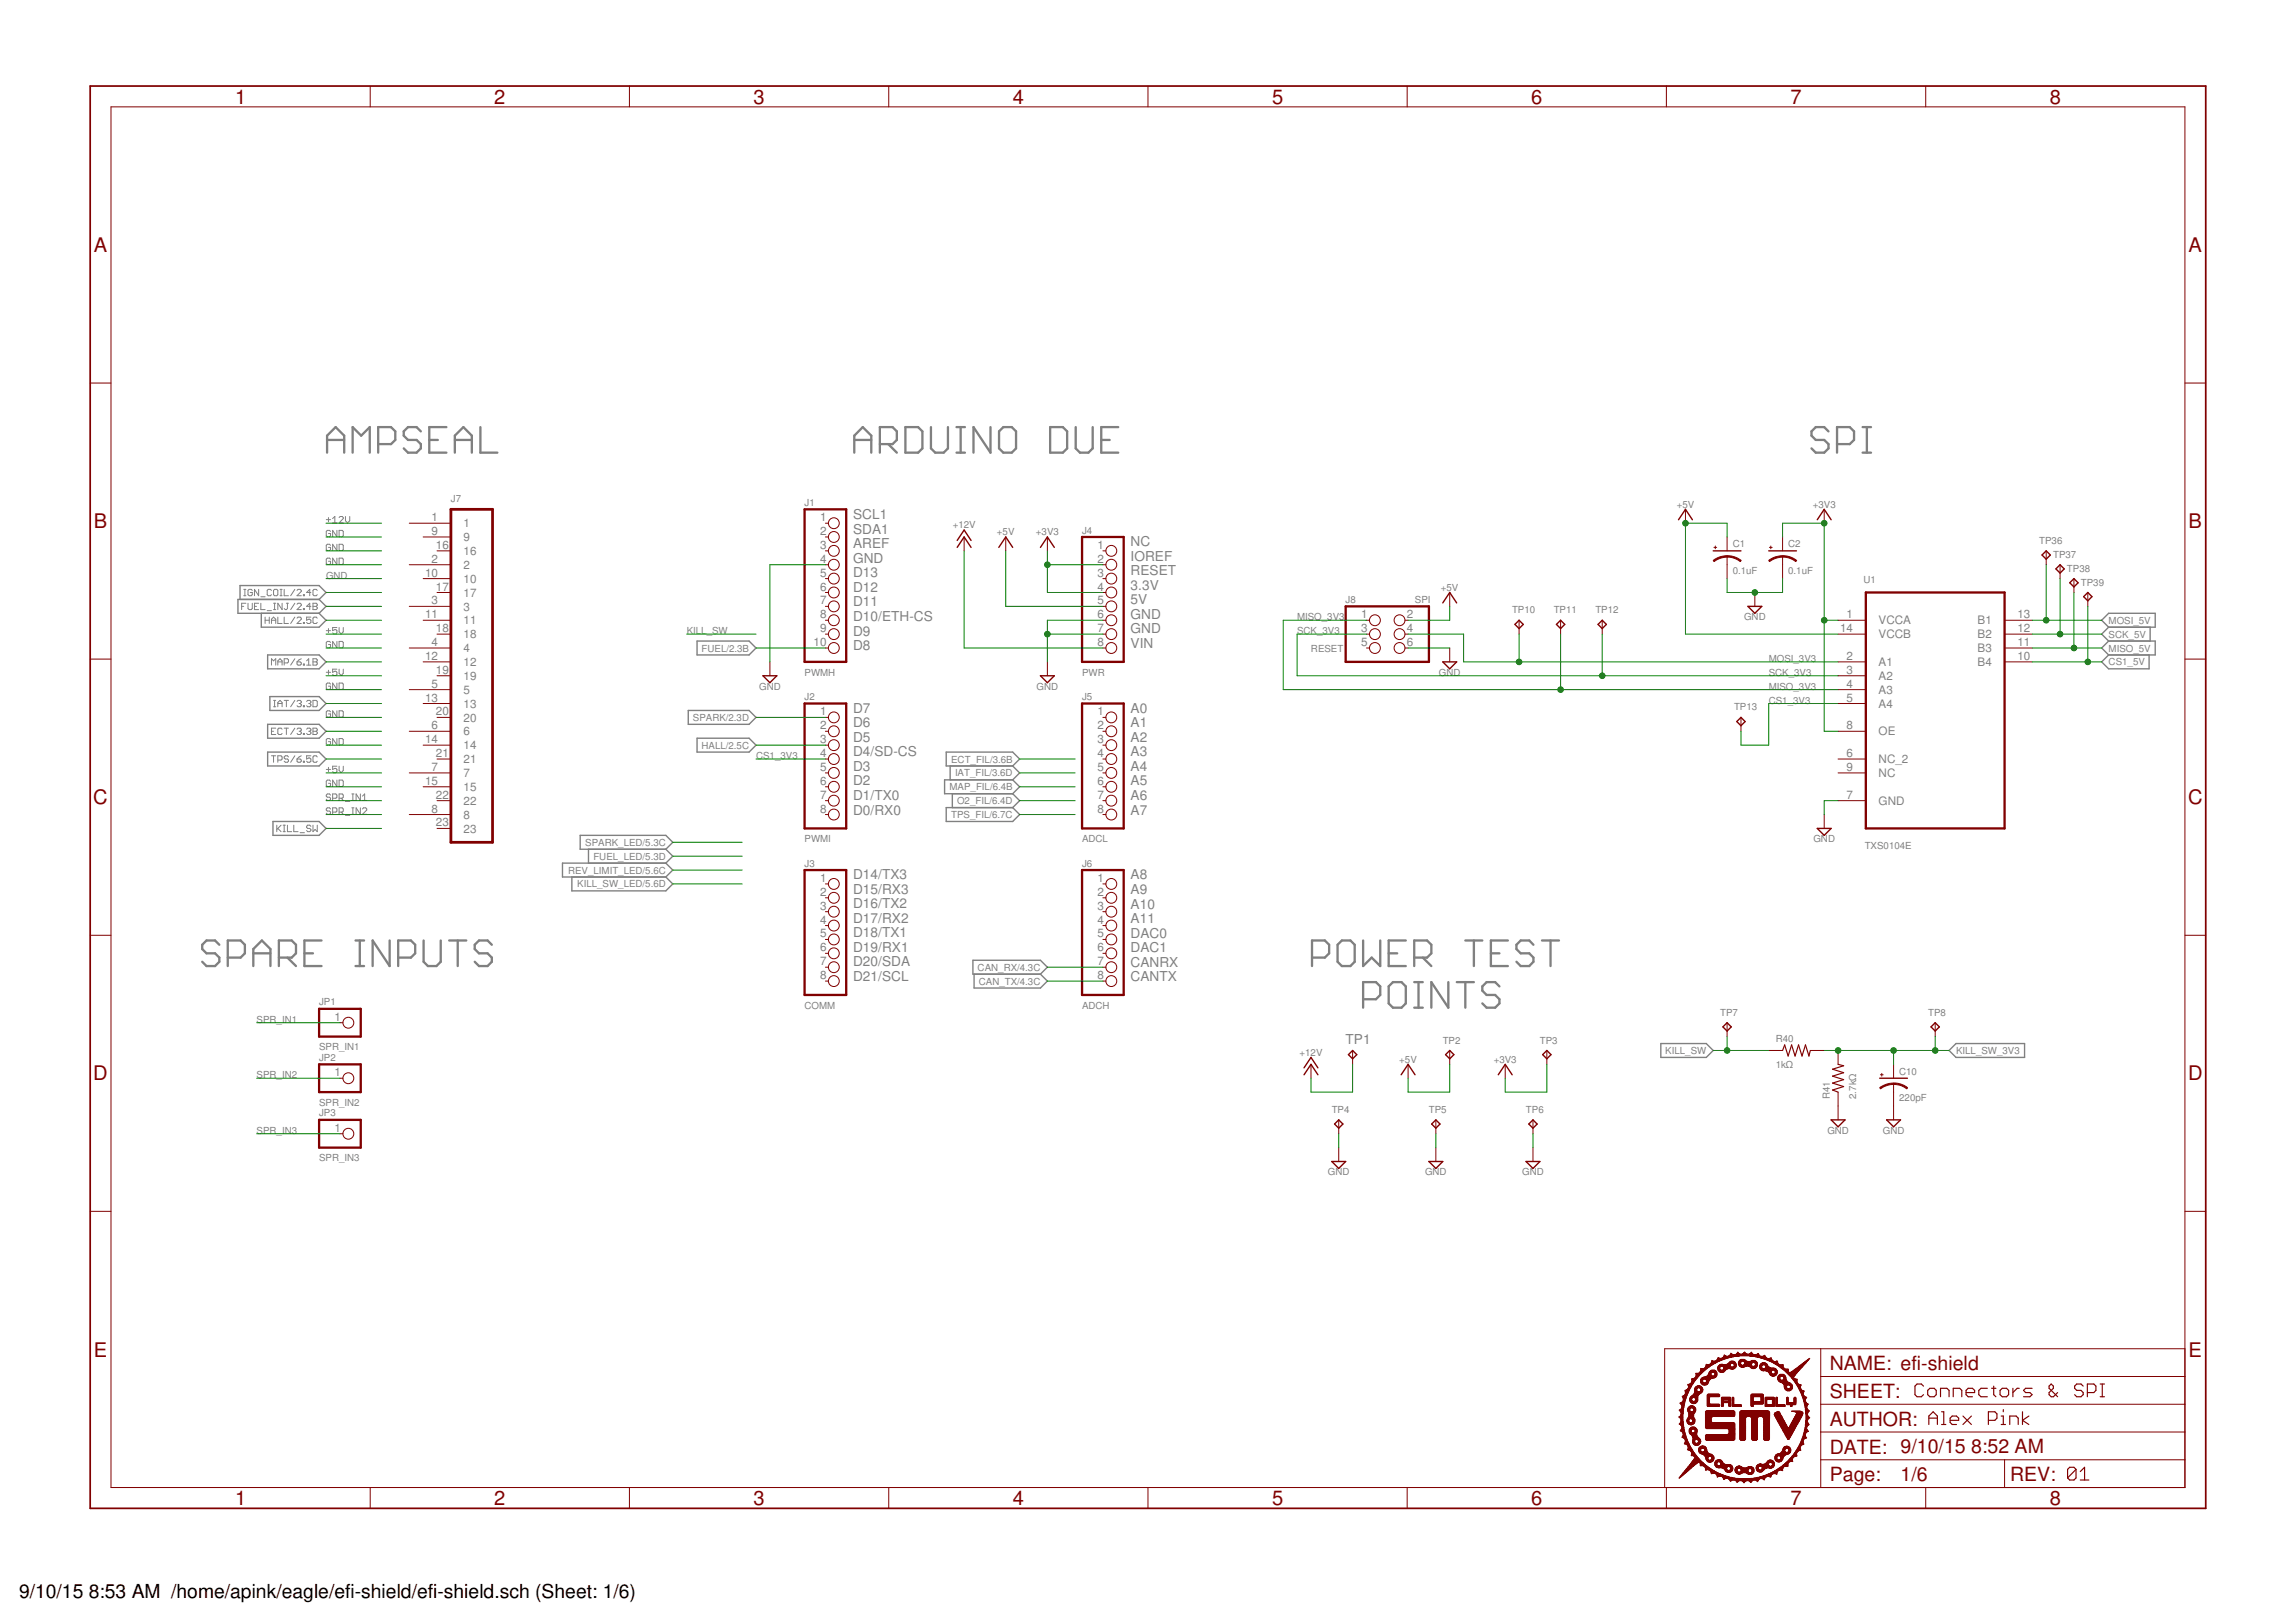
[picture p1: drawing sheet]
<svg xmlns="http://www.w3.org/2000/svg" width="420mm" height="297mm" viewBox="0 0 420 297" stroke-linecap="round" stroke-linejoin="round" font-family="sans-serif">
<defs><g id="words">
<g font-size="3.7" fill="#800000">
<text x="43" y="18.9">1</text>
<text x="90.5" y="18.9">2</text>
<text x="138" y="18.9">3</text>
<text x="185.4" y="18.9">4</text>
<text x="232.9" y="18.9">5</text>
<text x="280.3" y="18.9">6</text>
<text x="327.8" y="18.9">7</text>
<text x="375.3" y="18.9">8</text>
<text x="17.2" y="46.1">A</text>
<text x="400.7" y="46.1">A</text>
<text x="17.2" y="96.7">B</text>
<text x="400.7" y="96.7">B</text>
<text x="17.1" y="147.2">C</text>
<text x="400.6" y="147.2">C</text>
<text x="17.1" y="197.7">D</text>
<text x="400.6" y="197.7">D</text>
<text x="17.2" y="248.3">E</text>
<text x="400.7" y="248.3">E</text>
<text x="43" y="275.4">1</text>
<text x="90.5" y="275.4">2</text>
<text x="138" y="275.4">3</text>
<text x="185.4" y="275.4">4</text>
<text x="232.9" y="275.4">5</text>
<text x="280.3" y="275.4">6</text>
<text x="327.8" y="275.4">7</text>
<text x="375.3" y="275.4">8</text>
</g>
<g font-size="3.6" fill="#800000">
<text x="335" y="250.8">NAME: efi-shield</text>
<text x="335" y="255.9">SHEET:</text>
<text x="335" y="260.9">AUTHOR:</text>
<text x="335" y="266">DATE: 9/10/15</text>
<text x="360.9" y="265.9">8:52 AM</text>
<text x="335" y="271.1">Page:</text>
<text x="347.9" y="271">1/6</text>
<text x="368" y="271.1">REV:</text>
</g>
<g font-size="3.5">
<text x="3.5" y="292.5">9/10/15</text>
<text x="16.3" y="292.5">8:53 AM /home/apink/eagle/efi-shield/efi-shield.sch (Sheet: 1/6)</text>
</g>
<g font-size="2.5" fill="#808080">
<text x="156.2" y="95">SCL1</text>
<text x="156.2" y="97.7">SDA1</text>
<text x="156.2" y="100.3">AREF</text>
<text x="207" y="99.9">NC</text>
<text x="156.2" y="103">GND</text>
<text x="156.2" y="105.7">D13</text>
<text x="207" y="102.6">IOREF</text>
<text x="207" y="105.3">RESET</text>
<text x="207" y="107.9">3.3V</text>
<text x="156.2" y="108.3">D12</text>
<text x="156.2" y="111">D11</text>
<text x="156.2" y="113.7">D10/ETH-CS</text>
<text x="207" y="110.6">5V</text>
<text x="207" y="113.3">GND</text>
<text x="156.2" y="116.3">D9</text>
<text x="156.2" y="119">D8</text>
<text x="207" y="115.9">GND</text>
<text x="207" y="118.6">VIN</text>
<text x="156.2" y="130.4">D7</text>
<text x="207" y="130.4">A0</text>
<text x="156.2" y="133.1">D6</text>
<text x="156.2" y="135.7">D5</text>
<text x="207" y="133.1">A1</text>
<text x="207" y="135.7">A2</text>
<text x="156.2" y="138.4">D4/SD-CS</text>
<text x="156.2" y="141.1">D3</text>
<text x="156.2" y="143.7">D2</text>
<text x="207" y="138.4">A3</text>
<text x="207" y="141.1">A4</text>
<text x="207" y="143.7">A5</text>
<text x="156.2" y="146.4">D1/TX0</text>
<text x="156.2" y="149.1">D0/RX0</text>
<text x="207" y="146.4">A6</text>
<text x="207" y="149.1">A7</text>
<text x="156.2" y="160.9">D14/TX3</text>
<text x="207" y="160.9">A8</text>
<text x="156.2" y="163.6">D15/RX3</text>
<text x="156.2" y="166.2">D16/TX2</text>
<text x="207" y="163.6">A9</text>
<text x="207" y="166.3">A10</text>
<text x="156.2" y="168.9">D17/RX2</text>
<text x="156.2" y="171.6">D18/TX1</text>
<text x="207" y="168.9">A11</text>
<text x="207" y="171.6">DAC0</text>
<text x="156.2" y="174.2">D19/RX1</text>
<text x="156.2" y="176.9">D20/SDA</text>
<text x="156.2" y="179.6">D21/SCL</text>
<text x="207" y="174.3">DAC1</text>
<text x="207" y="177">CANRX</text>
<text x="207" y="179.6">CANTX</text>
<text x="246.4" y="191">TP1</text>
</g>
<g font-size="2.1" fill="#808080">
<text x="79" y="95.4">1</text>
<text x="150.1" y="95.4">1</text>
<text x="79" y="97.9">9</text>
<text x="79.8" y="100.5">16</text>
<text x="84.9" y="96.5">1</text>
<text x="84.9" y="101.6">16</text>
<text x="84.9" y="99">9</text>
<text x="150.1" y="97.9">2</text>
<text x="150.1" y="100.5">3</text>
<text x="200.9" y="100.5">1</text>
<text x="77.8" y="105.6">10</text>
<text x="79" y="103">2</text>
<text x="84.9" y="104.1">2</text>
<text x="84.9" y="106.7">10</text>
<text x="150.1" y="103">4</text>
<text x="150.1" y="105.6">5</text>
<text x="200.9" y="103">2</text>
<text x="200.9" y="105.6">3</text>
<text x="77.8" y="113.2">11</text>
<text x="79" y="110.6">3</text>
<text x="79.8" y="108.1">17</text>
<text x="84.9" y="109.2">17</text>
<text x="84.9" y="111.7">3</text>
<text x="150.1" y="108.1">6</text>
<text x="150.1" y="110.6">7</text>
<text x="150.1" y="113.2">8</text>
<text x="200.9" y="108.1">4</text>
<text x="200.9" y="110.6">5</text>
<text x="200.9" y="113.2">6</text>
<text x="249.2" y="113.2">1</text>
<text x="257.6" y="113.2">2</text>
<text x="338.1" y="113.2">1</text>
<text x="369.3" y="113.2">13</text>
<text x="79" y="118.2">4</text>
<text x="79.8" y="115.7">18</text>
<text x="84.9" y="116.8">18</text>
<text x="84.9" y="119.4">4</text>
<text x="84.9" y="114.3">11</text>
<text x="148.9" y="118.2">10</text>
<text x="150.1" y="115.7">9</text>
<text x="200.9" y="115.7">7</text>
<text x="200.9" y="118.2">8</text>
<text x="249.2" y="115.7">3</text>
<text x="249.2" y="118.2">5</text>
<text x="257.6" y="115.7">4</text>
<text x="257.6" y="118.2">6</text>
<text x="336.9" y="115.7">14</text>
<text x="343.9" y="114.3">VCCA</text>
<text x="343.9" y="116.8">VCCB</text>
<text x="362" y="114.3">B1</text>
<text x="362" y="116.8">B2</text>
<text x="362" y="119.4">B3</text>
<text x="369.3" y="115.7">12</text>
<text x="369.3" y="118.2">11</text>
<text x="77.8" y="120.8">12</text>
<text x="79" y="125.9">5</text>
<text x="79.8" y="123.3">19</text>
<text x="84.9" y="124.4">19</text>
<text x="84.9" y="121.9">12</text>
<text x="338.1" y="120.8">2</text>
<text x="338.1" y="123.3">3</text>
<text x="338.1" y="125.9">4</text>
<text x="343.9" y="121.9">A1</text>
<text x="343.9" y="124.4">A2</text>
<text x="362" y="121.9">B4</text>
<text x="369.3" y="120.8">10</text>
<text x="77.8" y="128.4">13</text>
<text x="79.8" y="130.9">20</text>
<text x="84.9" y="127">5</text>
<text x="84.9" y="129.5">13</text>
<text x="150.1" y="130.9">1</text>
<text x="200.9" y="130.9">1</text>
<text x="338.1" y="128.4">5</text>
<text x="343.9" y="127">A3</text>
<text x="343.9" y="129.5">A4</text>
<text x="77.8" y="136">14</text>
<text x="79" y="133.5">6</text>
<text x="84.9" y="132.1">20</text>
<text x="84.9" y="134.6">6</text>
<text x="84.9" y="137.1">14</text>
<text x="150.1" y="133.5">2</text>
<text x="150.1" y="136">3</text>
<text x="200.9" y="133.5">2</text>
<text x="200.9" y="136">3</text>
<text x="338.1" y="133.5">8</text>
<text x="343.9" y="134.6">OE</text>
<text x="77.8" y="143.6">15</text>
<text x="79" y="141.1">7</text>
<text x="79.8" y="138.6">21</text>
<text x="84.9" y="139.7">21</text>
<text x="84.9" y="142.2">7</text>
<text x="150.1" y="138.6">4</text>
<text x="150.1" y="141.1">5</text>
<text x="150.1" y="143.6">6</text>
<text x="200.9" y="138.6">4</text>
<text x="200.9" y="141.1">5</text>
<text x="200.9" y="143.6">6</text>
<text x="338.1" y="138.6">6</text>
<text x="338.1" y="141.1">9</text>
<text x="343.9" y="139.7">NC_2</text>
<text x="343.9" y="142.2">NC</text>
<text x="79" y="148.7">8</text>
<text x="79.8" y="146.2">22</text>
<text x="84.9" y="144.8">15</text>
<text x="84.9" y="147.3">22</text>
<text x="84.9" y="149.8">8</text>
<text x="150.1" y="146.2">7</text>
<text x="150.1" y="148.7">8</text>
<text x="200.9" y="146.2">7</text>
<text x="200.9" y="148.7">8</text>
<text x="338.1" y="146.2">7</text>
<text x="343.9" y="147.3">GND</text>
<text x="79.8" y="151.3">23</text>
<text x="84.9" y="152.4">23</text>
<text x="150.1" y="161.4">1</text>
<text x="200.9" y="161.4">1</text>
<text x="150.1" y="164">2</text>
<text x="150.1" y="166.5">3</text>
<text x="200.9" y="164">2</text>
<text x="200.9" y="166.5">3</text>
<text x="150.1" y="169">4</text>
<text x="150.1" y="171.6">5</text>
<text x="200.9" y="169">4</text>
<text x="200.9" y="171.6">5</text>
<text x="150.1" y="174.1">6</text>
<text x="150.1" y="176.7">7</text>
<text x="150.1" y="179.2">8</text>
<text x="200.9" y="174.1">6</text>
<text x="200.9" y="176.7">7</text>
<text x="200.9" y="179.2">8</text>
<text x="61.2" y="186.8">1</text>
<text x="61.2" y="197">1</text>
<text x="61.2" y="207.1">1</text>
</g>
<g font-size="1.8" fill="#808080">
<text x="82.5" y="91.9">J7</text>
<text x="147.3" y="92.6">J1</text>
<text x="307" y="92.9">+5V</text>
<text x="331.9" y="92.9">+3V3</text>
<text x="174.4" y="96.7">+12V</text>
<text x="182.5" y="98">+5V</text>
<text x="189.7" y="98">+3V3</text>
<text x="198.1" y="97.7">J4</text>
<text x="317.2" y="100.2">C1</text>
<text x="327.4" y="100.2">C2</text>
<text x="373.3" y="99.6">TP36</text>
<text x="59.7" y="105.9">GND</text>
<text x="317.2" y="105">0.1uF</text>
<text x="327.4" y="105">0.1uF</text>
<text x="341.2" y="106.6">U1</text>
<text x="375.9" y="102.1">TP37</text>
<text x="378.4" y="104.6">TP38</text>
<text x="381" y="107.2">TP39</text>
<text x="237.5" y="113.5">MISO_3V3</text>
<text x="246.4" y="110.3">J8</text>
<text x="259.1" y="110.3">SPI</text>
<text x="263.8" y="108.1">+5V</text>
<text x="276.8" y="112.3">TP10</text>
<text x="284.4" y="112.3">TP11</text>
<text x="292.1" y="112.3">TP12</text>
<text x="319.3" y="113.5">GND</text>
<text x="125.7" y="116.1">KILL_SW</text>
<text x="128.4" y="119.2">FUEL/2.3B</text>
<text x="237.5" y="116.1">SCK_3V3</text>
<text x="240" y="119.2">RESET</text>
<text x="386" y="114.2">MOSI_5V</text>
<text x="386" y="116.7">SCK_5V</text>
<text x="386" y="119.2">MISO_5V</text>
<text x="147.3" y="123.7">PWMH</text>
<text x="198.1" y="123.7">PWR</text>
<text x="263.4" y="123.7">GND</text>
<text x="323.8" y="121.1">MOSI_3V3</text>
<text x="323.8" y="123.7">SCK_3V3</text>
<text x="386" y="121.8">CS1_5V</text>
<text x="126.9" y="131.9">SPARK/2.3D</text>
<text x="139" y="126.2">GND</text>
<text x="147.3" y="128.1">J2</text>
<text x="189.8" y="126.2">GND</text>
<text x="198.1" y="128.1">J5</text>
<text x="317.5" y="130">TP13</text>
<text x="323.8" y="128.8">CS1_3V3</text>
<text x="323.8" y="126.2">MISO_3V3</text>
<text x="128.4" y="137">HALL/2.5C</text>
<text x="138.4" y="138.9">CS1_3V3</text>
<text x="174.1" y="139.6">ECT_FIL/3.6B</text>
<text x="174.8" y="142.1">IAT_FIL/3.6D</text>
<text x="173.8" y="144.6">MAP_FIL/6.4B</text>
<text x="174.1" y="149.7">TPS_FIL/6.7C</text>
<text x="175.2" y="147.2">O2_FIL/6.4D</text>
<text x="107.2" y="154.8">SPARK_LED/5.3C</text>
<text x="147.3" y="154.2">PWMI</text>
<text x="198.1" y="154.2">ADCL</text>
<text x="332" y="154.2">GND</text>
<text x="341.4" y="155.4">TXS0104E</text>
<text x="104" y="159.9">REV_LIMIT_LED/5.6C</text>
<text x="108.6" y="157.3">FUEL_LED/5.3D</text>
<text x="147.3" y="158.6">J3</text>
<text x="198.1" y="158.6">J6</text>
<text x="105.7" y="162.4">KILL_SW_LED/5.6D</text>
<text x="179" y="177.6">CAN_RX/4.3C</text>
<text x="58.4" y="184">JP1</text>
<text x="147.3" y="184.6">COMM</text>
<text x="179.2" y="180.2">CAN_TX/4.3C</text>
<text x="198.1" y="184.6">ADCH</text>
<text x="314.9" y="185.9">TP7</text>
<text x="353" y="185.9">TP8</text>
<text x="47" y="187.2">SPR_IN1</text>
<text x="264.1" y="191">TP2</text>
<text x="281.9" y="191">TP3</text>
<text x="325.1" y="190.8">R40</text>
<text x="47" y="197.3">SPR_IN2</text>
<text x="58.4" y="192.3">SPR_IN1</text>
<text x="58.4" y="194.2">JP2</text>
<text x="237.9" y="193.2">+12V</text>
<text x="256.2" y="194.5">+5V</text>
<text x="273.5" y="194.5">+3V3</text>
<text x="304.9" y="192.9">KILL_SW</text>
<text x="325.1" y="195.6">1kΩ</text>
<text x="347.7" y="196.7">C10</text>
<text x="358.1" y="192.9">KILL_SW_3V3</text>
<text x="58.4" y="202.4">SPR_IN2</text>
<text x="243.8" y="203.7">TP4</text>
<text x="261.6" y="203.7">TP5</text>
<text x="279.4" y="203.7">TP6</text>
<text x="335" y="201.1" transform="rotate(-90 335 201.1)">R41</text>
<text x="339.8" y="201.1" transform="rotate(-90 339.8 201.1)">2.7kΩ</text>
<text x="347.7" y="201.5">220pF</text>
<text x="47" y="207.5">SPR_IN3</text>
<text x="58.4" y="204.3">JP3</text>
<text x="334.5" y="207.5">GND</text>
<text x="344.7" y="207.5">GND</text>
<text x="58.4" y="212.6">SPR_IN3</text>
<text x="243.1" y="215.1">GND</text>
<text x="260.9" y="215.1">GND</text>
<text x="278.7" y="215.1">GND</text>
</g>
</g></defs>
<g fill="none" stroke="#808080" stroke-width=".42">
<path d="M77 79l-.7-.8h-1.6l-.8 .8v.7l.8 .8h1.6l.7 .8v.8l-.7 .7h-1.6l-.8-.7M81.7 78.2h-3.1v4.6h3.1M87.9 78.2v4.6h3.2M165.8 78.2h2.3l.8 .8v3.1l-.8 .7h-2.3zM170.4 78.2v3.9l.8 .7h1.6l.7-.7v-3.9M175.1 78.2h1.6M175.9 78.2v4.6M181.3 78.2v4.6l-3.1-4.6v4.6M183.7 78.2h1.5l.8 .8v3.1l-.8 .7h-1.5l-.8-.7v-3.1zM192.3 78.2h2.3l.8 .8v3.1l-.8 .7h-2.3zM196.9 78.2v3.9l.8 .7h1.6l.7-.7v-3.9M204.7 78.2h-3.1v4.6h3.1"/>
<path d="M334.8 79l-.8-.8h-1.6l-.8 .8v.7l.8 .8h1.6l.8 .8v.8l-.8 .7h-1.6l-.8-.7M341 78.2h1.5M341.8 78.2v4.6M59.9 80.5h3.1M59.9 82.8v-3.1l1.5-1.5 1.6 1.5v3.1M64.6 82.8v-4.6l1.5 1.5 1.6-1.5v4.6M69.2 81.3h2.4l.8-.8v-1.5l-.8-.8h-2.4v4.6M78.6 80.5h1.6M83.3 80.5h3.1M83.3 82.8v-3.1l1.5-1.5 1.6 1.5v3.1M156.4 82.8v-3.1l1.5-1.5 1.6 1.5v3.1M156.4 80.5h3.1"/>
<path d="M161.1 81.3h2.3l.8-.8v-1.5l-.8-.8h-2.3v4.6M162.6 81.3l1.6 1.5M175.1 82.8h1.6M201.6 80.5h1.6M336.3 81.3h2.3l.8-.8v-1.5l-.8-.8h-2.3v4.6M341 82.8h1.5M40.2 172.9l-.8-.8h-1.6l-.8 .8v.8l.8 .8h1.6l.8 .8v.7l-.8 .8h-1.6l-.8-.8M41.7 175.3h2.3l.8-.8v-1.6l-.8-.8h-2.3v4.7M46.4 174.5h3.1M46.4 176.8v-3.1l1.5-1.6 1.6 1.6v3.1M51.1 175.3h2.3l.8-.8v-1.6l-.8-.8h-2.3v4.7M52.6 175.3l1.6 1.5"/>
<path d="M55.7 174.5h1.6M58.9 172.1h-3.2v4.7h3.2M65.1 172.1h1.6M65.1 176.8h1.6M65.9 172.1v4.7M71.3 172.1v4.7l-3.1-4.7v4.7M72.9 175.3h2.3l.8-.8v-1.6l-.8-.8h-2.3v4.7M77.6 172.1v3.9l.7 .8h1.6l.8-.8v-3.9M82.2 172.1h3.2M83.8 172.1v4.7M90 172.9l-.7-.8h-1.6l-.8 .8v.8l.8 .8h1.6l.7 .8v.7l-.7 .8h-1.6l-.8-.8M240.2 175.3h2.3l.8-.8v-1.6l-.8-.8h-2.3v4.7"/>
<path d="M245.7 172.1h1.5l.8 .8v3.1l-.8 .8h-1.5l-.8-.8v-3.1zM249.6 172.1v4.7l1.5-1.5 1.6 1.5v-4.7M254.2 174.5h1.6M255 179.7h1.6l.8 .8v3.1l-.8 .8h-1.6l-.8-.8v-3.1zM257.4 172.1h-3.2v4.7h3.2M258.9 175.3h2.4l.7-.8v-1.6l-.7-.8h-2.4v4.7M258.9 179.7h1.6M259.7 179.7v4.7M260.5 175.3l1.5 1.5M265.2 179.7v4.7l-3.2-4.7v4.7M266.7 179.7h3.1M268.3 172.1h3.1"/>
<path d="M268.3 179.7v4.7M269.8 172.1v4.7M272.9 174.5h1.6M276.1 172.1h-3.2v4.7h3.2M280.7 172.9l-.7-.8h-1.6l-.8 .8v.8l.8 .8h1.6l.7 .8v.7l-.7 .8h-1.6l-.8-.8M282.3 172.1h3.1M283.9 172.1v4.7M249.6 182.9h2.3l.8-.8v-1.6l-.8-.8h-2.3v4.7M258.9 184.4h1.6M274.5 180.5l-.8-.8h-1.5l-.8 .8v.8l.8 .8h1.5l.8 .8v.7l-.8 .8h-1.5l-.8-.8"/>
</g>
<g fill="none" stroke="#808080" stroke-width=".18">
<path d="M59.7 95.1h.8M60.1 94.7v.8M60.5 97.3l-.2-.2h-.4l-.2 .2v.7l.2 .2h.4l.2-.2v-.4h-.4M60.5 99.8l-.2-.2h-.4l-.2 .2v.8l.2 .2h.4l.2-.2v-.4h-.4M60.9 94.9l.4-.4v1.2M60.9 95.7h.8M61.7 97.1v1.1l-.8-1.1v1.1M61.7 99.6v1.2l-.8-1.2v1.2M62.1 97.1h.6l.1 .2v.7l-.1 .2h-.6zM62.1 99.6h.6l.1 .2v.8l-.1 .2h-.6zM62.1 94.7l.2-.2h.4l.1 .2v.2l-.7 .8h.7M63.2 94.5v.8l.4 .4 .4-.4v-.8"/>
<path d="M44.2 111h.4M44.6 109h.4M44.6 107.9h.4M44.8 107.9v1.1M45 110.4h-.8v1.2M45.4 110.4v1l.2 .2h.4l.2-.2v-1M46.2 108.1l-.2-.2h-.4l-.2 .2v.7l.2 .2h.4l.2-.2v-.4h-.4M46.6 111h.4M47.3 107.9v1.1l-.7-1.1v1.1M47.3 110.4h-.7v1.2h.7M47.8 109.2h.7M47.8 110.4v1.2h.7"/>
<path d="M48.5 112.9v1.2M48.5 113.5h.8M48.9 111.8h.8M49.3 112.9v1.2M49.7 108.1l-.2-.2h-.4l-.2 .2v.7l.2 .2h.4l.2-.2M49.7 113.5h.8M49.7 114.1v-.8l.4-.4 .4 .4v.8M50.1 108.1l.2-.2h.4l.2 .2v.7l-.2 .2h-.4l-.2-.2zM50.1 110.4h.4M50.1 111.6h.4M50.3 110.4v1.2M50.9 112.9v1.2h.7"/>
<path d="M51.3 109h.3M51.3 107.9h.3M51.5 107.9v1.1M51.6 110.4v1.2l-.7-1.2v1.2M52 107.9v1.1h.8M52 112.9v1.2h.8M52.4 110.4h.4M52.6 110.4v1l-.2 .2-.4-.2M54 107.9l-.8 1.1M54 110.4l-.8 1.2M54 112.9l-.8 1.2M54.4 110.6l.2-.2h.3l.3 .2v.2l-.8 .8h.8"/>
<path d="M54.4 108.1l.2-.2h.3l.3 .2v.1l-.8 .8h.8M54.4 113.1l.2-.2h.3l.3 .2v.2l-.8 .8h.8M55.5 108.8h.2v.2h-.2zM55.5 111.4h.2v.2h-.2zM55.5 113.9h.2v.2h-.2zM56.9 108.4h-.8l.6-.5v1.1M56.9 111h-.8l.6-.6v1.2M56.9 112.9h-.8v.6l.4-.2 .4 .2v.4l-.2 .2h-.4l-.2-.2M57.3 110.4h.6l.2 .2-.2 .4 .2 .4-.2 .2h-.6zM57.3 111h.6M58.1 108.1l-.2-.2h-.4l-.2 .2v.7l.2 .2h.4l.2-.2M58.1 113.1l-.2-.2h-.4l-.2 .2v.8l.2 .2h.4l.2-.2"/>
<path d="M59.7 115.4h.8M60.1 115v.8M60.5 102.3l-.2-.1h-.4l-.2 .1v.8l.2 .2h.4l.2-.2v-.4h-.4M60.5 117.6l-.2-.2h-.4l-.2 .2v.8l.2 .2h.4l.2-.2v-.4h-.4M61.7 114.9h-.8v.5l.4-.2 .4 .2v.4l-.2 .2h-.4l-.2-.2M61.7 102.2v1.1l-.8-1.1v1.1M61.7 117.4v1.2l-.8-1.2v1.2M62.1 102.2h.6l.1 .1v.8l-.1 .2h-.6zM62.1 114.9v.7l.4 .4 .3-.4v-.7M62.1 117.4h.6l.1 .2v.8l-.1 .2h-.6zM49.7 121.7v-1.1l.4 .3 .4-.3v1.1M49.7 133.8h.4"/>
<path d="M49.7 138.3h.8M50.1 138.3v1.2M50.1 129.3h.4M50.1 128.2h.4M50.3 128.2v1.1M50.5 133.3h-.8v1.1h.8M50.9 121.7v-.8l.4-.3 .3 .3v.8M50.9 129.3v-.7l.4-.4 .3 .4v.7M50.9 139.1h.6l.1-.2v-.4l-.1-.2h-.6v1.2M50.9 121.1h.7M50.9 128.8h.7M51.6 133.5l-.1-.2h-.4l-.2 .2v.7l.2 .2h.4l.1-.2"/>
<path d="M52 121.3h.6l.2-.2v-.3l-.2-.2h-.6v1.1M52 128.2h.8M52 133.3h.8M52.4 128.2v1.1M52.4 133.3v1.1M52.8 138.5l-.2-.2h-.4l-.2 .2v.2l.2 .2h.4l.2 .2-.2 .4h-.4l-.2-.2M54 120.6l-.8 1.1M54 128.2l-.8 1.1M54 133.3l-.8 1.1M54 138.3l-.8 1.2M54.4 121.1h.5l.3 .2v.2l-.3 .2h-.3l-.2-.2zM54.4 128.4l.2-.2h.3l.3 .2v.2l-.3 .2"/>
<path d="M54.4 133.5l.2-.2h.3l.3 .2v.1l-.3 .2M54.4 138.9h.5l.3 .2v.2l-.3 .2h-.3l-.2-.2zM54.8 128.8h.1M54.8 133.8h.1M54.9 128.8l.3 .1v.3l-.3 .1h-.3l-.2-.1M54.9 133.8l.3 .2v.2l-.3 .2h-.3l-.2-.2M55.2 120.6l-.8 .5M55.2 138.3l-.8 .6M55.5 121.5h.2v.2h-.2zM55.5 129.2h.2v.1h-.2zM55.5 134.2h.2v.2h-.2zM55.5 139.3h.2v.2h-.2z"/>
<path d="M56.1 128.4l.2-.2h.4l.2 .2v.2l-.2 .2M56.1 133.5l.2-.2h.4l.2 .2v.1l-.2 .2M56.1 121.7h.8M56.1 120.9l.4-.3v1.1M56.5 128.8h.2M56.5 133.8h.2M56.7 128.8l.2 .1v.3l-.2 .1h-.4l-.2-.1M56.7 133.8l.2 .2v.2l-.2 .2h-.4l-.2-.2M56.9 138.3h-.8v.6l.4-.2 .4 .2v.4l-.2 .2h-.4l-.2-.2M57.3 120.6h.6l.2 .2-.2 .3 .2 .4-.2 .2h-.6zM57.3 128.2h.6l.2 .2v.8l-.2 .1h-.6zM57.3 133.3h.6l.2 .2-.2 .3 .2 .4-.2 .2h-.6z"/>
<path d="M57.3 121.1h.6M57.3 133.8h.6M58.1 138.5l-.2-.2h-.4l-.2 .2v.8l.2 .2h.4l.2-.2M59.7 123h.8M60.1 122.7v.7M60.5 125.2l-.2-.2h-.4l-.2 .2v.8l.2 .2h.4l.2-.2v-.4h-.4M60.5 130.3l-.2-.2h-.4l-.2 .2v.8l.2 .2h.4l.2-.2v-.4h-.4M60.5 135.4l-.2-.2h-.4l-.2 .2v.7l.2 .2h.4l.2-.2v-.4h-.4M61.7 122.5h-.8v.5l.4-.1 .4 .1v.4l-.2 .2h-.4l-.2-.2M61.7 125v1.2l-.8-1.2v1.2M61.7 130.1v1.2l-.8-1.2v1.2M61.7 135.2v1.1l-.8-1.1v1.1"/>
<path d="M62.1 122.5v.7l.4 .4 .3-.4v-.7M62.1 125h.6l.1 .2v.8l-.1 .2h-.6zM62.1 130.1h.6l.1 .2v.8l-.1 .2h-.6zM62.1 135.2h.6l.1 .2v.7l-.1 .2h-.6zM50.7 151v1.2M50.9 151.6l.6 .6M51.5 151l-.8 .8M51.8 152.2h.4M51.8 151h.4M52 151v1.2M52.6 151v1.2h.8M53.8 151v1.2h.8"/>
<path d="M54.9 152.4h.8M56.9 151.2l-.2-.2h-.4l-.2 .4 .2 .2h.4l.2 .2v.2l-.2 .2h-.4l-.2-.2M57.3 151v1.2l.4-.4 .4 .4v-1.2M59.7 140.8h.8M60.1 140.4v.8M60.5 143l-.2-.2h-.4l-.2 .2v.7l.2 .3h.4l.2-.3v-.3h-.4M60.5 145.5l-.2-.2h-.4l-.2 .2 .2 .4h.4l.2 .2-.2 .4h-.4l-.2-.2M60.5 148.1l-.2-.3h-.4l-.2 .3 .2 .3h.4l.2 .2-.2 .4h-.4l-.2-.2M60.9 146.1h.6l.2-.2v-.4l-.2-.2h-.6v1.2M60.9 148.6h.6l.2-.2v-.3l-.2-.3h-.6v1.2M61.7 140.2h-.8v.6l.4-.2 .4 .2v.4l-.2 .2h-.4l-.2-.2M61.7 142.8v1.2l-.8-1.2v1.2"/>
<path d="M62.1 140.2v.8l.4 .4 .3-.4v-.8M62.1 142.8h.6l.1 .2v.7l-.1 .3h-.6zM62.1 146.1h.6l.1-.2v-.4l-.1-.2h-.6v1.2M62.1 148.6h.6l.1-.2v-.3l-.1-.3h-.6v1.2M62.5 146.1l.3 .4M62.5 148.6l.3 .4M63.2 146.7h.8M63.2 149.2h.8M64.4 145.3h.4M64.4 146.5h.4M64.4 147.8h.4M64.4 149h.4"/>
<path d="M64.6 145.3v1.2M64.6 147.8v1.2M66 145.3v1.2l-.8-1.2v1.2M66 147.8v1.2l-.8-1.2v1.2M66.4 146.5h.7M66.4 145.7l.4-.4v1.2M66.4 148.1l.1-.3h.5l.1 .3v.2l-.7 .7h.7"/>
</g>
<g fill="none" stroke="#808080" stroke-width=".25">
<path d="M43.9 109.7v-2.5h14.5l1.3 1.2-1.3 1.3M47.8 112.2v2.6h10.6l1.3-1.3-1.3-1.3M49 119.9h9.4l1.3 1.2-1.3 1.3h-9.4zM58.4 109.7h-14.8v2.5h14.8M58.4 109.7l1.3 1.3-1.3 1.2M127.6 117.3h9.5l1.3 1.3-1.3 1.3h-9.5zM384.8 113.5l1.2-1.3h8.6v2.6h-8.6zM386 117.3h8.6v2.6h-8.6M386 114.8l-1.2 1.3 1.2 1.2M386 117.3l-1.2 1.3 1.2 1.3M386 119.9l-1.2 1.2 1.2 1.3h7.4v-2.5M393.6 114.8v2.5"/>
<path d="M49 132.6h9.4l1.3 1.2-1.3 1.3h-9.4zM49 137.6h9.4l1.3 1.3-1.3 1.3h-9.4zM49.4 127.5h9l1.3 1.3-1.3 1.2h-9zM126 130h11.1l1.3 1.3-1.3 1.3h-11.1zM127.6 135.1h9.5l1.3 1.3-1.3 1.2h-9.5zM173.2 137.6h12.2l1.3 1.3-1.3 1.3h-12.2zM50 150.3h8.4l1.3 1.3-1.3 1.3h-8.4zM106.2 152.9h15.7l1.3 1.3-1.3 1.2h-15.7zM107.7 155.4v2.6M121.9 155.4l1.3 1.3-1.3 1.3M121.9 158h-18.9v2.5h18.9M121.9 158l1.3 1.2-1.3 1.3"/>
<path d="M173.2 147.8h12.2l1.3 1.3-1.3 1.2h-12.2zM173.9 140.2v2.5M174.3 145.3v2.5M185.4 140.2l1.3 1.3-1.3 1.2M185.4 142.7h-12.5v2.6h12.5M185.4 142.7l1.3 1.3-1.3 1.3M185.4 145.3l1.3 1.2-1.3 1.3M104.7 160.5v2.5h17.2l1.3-1.2-1.3-1.3M178.1 175.7h12.4l1.2 1.3-1.2 1.3h-12.4zM178.3 178.3v2.5h12.2l1.2-1.2-1.2-1.3M304.1 191h8.3l1.2 1.3-1.2 1.2h-8.3zM356.8 192.3l1.3-1.3h12.5v2.5h-12.5z"/>
</g>
<g fill="none" stroke="#800000" stroke-width=".21">
<path d="M326.3 192.3l.4-1.1 .7 2.1 .6-2.1 .6 2.1 .7-2.1 .6 2.1 .6-2.1 .7 2.1 .2-1M336.5 194.8l1 .3-2 .6 2 .6-2 .7 2 .6-2 .6 2 .7-2 .6 1 .4M352.1 253.7l-.4-.4h-.7l-.4 .4v1.5l.4 .4h.7l.4-.4M352.9 254.5l.4-.4h.8l.4 .4v.7l-.4 .4h-.8l-.4-.4zM353.1 259.5h1.6M355.3 255.6v-1.5h1.1l.4 .4v1.1M355.5 258.4h.4v2.3M357 259.9h1.6v-.4l-.4-.3h-.8l-.4 .3v.8l.4 .4h.8M357.6 255.6v-1.5h1.2l.4 .4v1.1M359.4 259.2l1.5 1.5M359.9 254.9h1.6v-.4l-.4-.4h-.8l-.4 .4v.7l.4 .4h.8M360.9 259.2l-1.5 1.5"/>
<path d="M363.8 254.1h-1.1l-.4 .4v.7l.4 .4h1.1M364 259.9h1.2l.4-.4v-.7l-.4-.4h-1.2v2.3M364.6 254.1h.8M365 253.7v1.5l.4 .4M366.2 254.5l.4-.4h.7l.4 .4v.7l-.4 .4h-.7l-.4-.4zM366.4 259.2h.4v1.5M366.8 258v.4M368.5 254.1v1.5M369.7 254.1h-.4l-.8 .8M370.3 258.4v2.3M371.4 259.2l-1.1 .7 1.1 .8M372 254.1h-1.2l-.3 .4 .3 .4h.8l.4 .3-.4 .4h-1.1"/>
<path d="M376.7 254.9l-.8 .7h-.4l-.4-.4v-.3l.8-.8v-.4l-.4-.4-.4 .4v.4l1.6 1.5M381.4 253.7l-.4-.4h-.8l-.4 .4v.4l.4 .4h.8l.4 .4v.3l-.4 .4h-.8l-.4-.4M382.1 254.9h1.2l.4-.4v-.8l-.4-.4h-1.2v2.3M384.5 253.3h.8M384.5 255.6h.8M384.9 253.3v2.3M353.1 260.7v-1.5l.8-.8 .8 .8v1.5M355.5 260.7h.7M366.4 260.7h.8M367.9 260.7v-1.5h1.2l.4 .3v1.2M380.1 268.9l-.4-.4h-.8l-.4 .4v1.6M380.1 268.9v1.6l-.4 .4h-.8l-.4-.4"/>
<path d="M380.1 268.9l-1.6 1.6M380.9 270.9h1.5M380.9 269.3l.7-.8v2.4"/>
</g>
<g fill="none" stroke="#800000" stroke-width=".25">
<path d="M175.2 98.9l1.3-1.9 1.3 1.9M307.3 95.1l1.3-1.9 1.2 1.9M332.7 95.1l1.3-1.9 1.2 1.9M175.2 100.2l1.3-1.9 1.3 1.9M182.9 100.2l1.2-1.9 1.3 1.9M190.5 100.2l1.2-1.9 1.3 1.9M264.1 110.3l1.3-1.9 1.3 1.9M277.3 114.3l.8-.8 .8 .8-.8 .7zM284.9 114.3l.8-.8 .8 .8-.8 .7zM292.6 114.3l.7-.8 .8 .8-.8 .7zM313.6 100.8h5.1M320 111h2.5l-1.2 1.2z"/>
<path d="M323.8 100.8h5.1M373.8 101.6l.8-.8 .8 .8-.8 .7zM377.1 103.4l.8 .7-.8 .8-.7-.8zM378.9 106.7l.8-.8 .7 .8-.7 .7zM382.2 108.4l.8 .8-.8 .8-.7-.8zM139.7 123.7h2.5l-1.3 1.2zM190.5 123.7h2.5l-1.3 1.2zM264.1 121.1h2.6l-1.3 1.3zM318 132.1l.7-.8 .8 .8-.8 .7zM332.7 151.6h2.5l-1.2 1.3zM238.7 196.7l1.3-1.9 1.3 1.9M238.7 195.4l1.3-1.9 1.3 1.9"/>
<path d="M247.6 192.3l.8 .7-.8 .8-.7-.8zM256.5 196.7l1.3-1.9 1.3 1.9M264.6 193l.8-.7 .8 .7-.8 .8zM274.3 196.7l1.3-1.9 1.2 1.9M282.4 193l.8-.7 .8 .7-.8 .8zM315.4 187.9l.8-.7 .7 .7-.7 .8zM344.1 197.3h5.1M353.5 187.9l.8-.7 .7 .7-.7 .8zM243.8 212.6h2.6l-1.3 1.2zM245.1 205l.8 .7-.8 .8-.8-.8zM261.6 212.6h2.5l-1.2 1.2zM262.1 205.7l.8-.7 .7 .7-.7 .8z"/>
<path d="M279.4 212.6h2.5l-1.3 1.2zM279.9 205.7l.7-.7 .8 .7-.8 .8zM335.2 205h2.6l-1.3 1.2zM345.4 205h2.5l-1.2 1.2z"/>
</g>
<g fill="none" stroke="#800000" stroke-width=".18">
<path d="M20.3 19.6h379.7v252.6h-379.7zM67.8 15.7v3.9M115.2 15.7v3.9M162.7 15.7v3.9M210.2 15.7v3.9M257.6 15.7v3.9M305.1 15.7v3.9M352.6 15.7v3.9M16.5 70.1h3.8M400 70.1h3.8M74.9 95.8h7.6M77.5 98.3h5"/>
<path d="M151.1 95.8h.6M151.1 98.3h.6M176.5 98.3v2.5M184.1 98.3v2.5M191.7 98.3v2.5M308.6 93.2v2.6M314 99.9v.5M316.2 98.3v2.5M324.2 99.9v.5M326.3 98.3v2.5M334 93.2v2.6M74.9 103.4h7.6"/>
<path d="M74.9 111h7.6M74.9 118.6h7.6M77.5 105.9h5M77.5 113.5h5M80 100.8h2.5M80 108.4h2.5M80 116.1h2.5M151.1 100.8h.6M151.1 103.4h.6M151.1 105.9h.6M151.1 108.4h.6M151.1 111h.6"/>
<path d="M151.1 113.5h.6M151.1 116.1h.6M151.1 118.6h.6M201.9 100.8h.6M201.9 103.4h.6M201.9 105.9h.6M201.9 108.4h.6M201.9 111h.6M201.9 113.5h.6M201.9 116.1h.6M201.9 118.6h.6M250.2 113.5h.5"/>
<path d="M250.2 116.1h.5M250.2 118.6h.5M257.2 113.5h.6M257.2 116.1h.6M257.2 118.6h.6M265.4 108.4v2.6M265.4 118.6v2.5M278.1 113.5v2.6M285.7 113.5v2.6M293.3 113.5v2.6M313.8 100.2h.5M316.2 101.8v4.1"/>
<path d="M321.3 108.4v2.6M323.9 100.2h.5M326.3 101.8v4.1M336.5 113.5h5.1M336.5 116.1h5.1M367 113.5h5.1M367 116.1h5.1M367 118.6h5.1M374.6 100.8v2.6M377.1 103.4v2.5M379.7 105.9v2.5M382.2 108.4v2.6"/>
<path d="M16.5 120.6h3.8M74.9 133.8h7.6M74.9 126.2h7.6M77.5 136.4h5M77.5 121.1h5M77.5 128.8h5M80 131.3h2.5M80 138.9h2.5M80 123.7h2.5M140.9 121.1v2.6M151.1 131.3h.6M151.1 133.8h.6"/>
<path d="M151.1 136.4h.6M151.1 138.9h.6M191.7 121.1v2.6M201.9 131.3h.6M201.9 133.8h.6M201.9 136.4h.6M201.9 138.9h.6M318.7 131.3v2.5M336.5 133.8h5.1M336.5 138.9h5.1M336.5 123.7h5.1M336.5 126.2h5.1"/>
<path d="M336.5 121.1h5.1M336.5 128.8h5.1M367 121.1h5.1M400 120.6h3.8M74.9 141.5h7.6M74.9 149.1h7.6M77.5 144h5M80 146.5h2.5M80 151.6h2.5M151.1 141.5h.6M151.1 144h.6M151.1 146.5h.6"/>
<path d="M151.1 149.1h.6M201.9 141.5h.6M201.9 144h.6M201.9 146.5h.6M201.9 149.1h.6M334 149.1v2.5M336.5 141.5h5.1M336.5 146.5h5.1M16.5 171.2h3.8M151.1 161.8h.6M151.1 164.3h.6M151.1 166.9h.6"/>
<path d="M151.1 169.4h.6M151.1 171.9h.6M151.1 174.5h.6M151.1 177h.6M151.1 179.6h.6M201.9 161.8h.6M201.9 164.3h.6M201.9 166.9h.6M201.9 169.4h.6M201.9 171.9h.6M201.9 174.5h.6M201.9 177h.6"/>
<path d="M201.9 179.6h.6M400 171.2h3.8M62.2 187.2h.6M62.2 197.3h.6M240 194.8v2.5M247.6 192.3v2.5M257.8 194.8v2.5M265.4 192.3v2.5M275.6 194.8v2.5M283.2 192.3v2.5M316.2 187.2v2.5M323.8 192.3h2.5"/>
<path d="M331.4 192.3h2.6M336.5 192.3v2.5M336.5 199.9v5.1M344.3 196.7h.5M344.5 196.4v.6M346.7 194.8v2.5M346.7 198.4v6.6M354.3 187.2v2.5M62.2 207.5h.6M245.1 205v2.5M245.1 210v2.6M262.9 205v2.5"/>
<path d="M262.9 210v2.6M280.6 205v2.5M280.6 210v2.6M16.5 221.7h3.8M400 221.7h3.8M333.3 257h66.7M333.3 251.9h66.7M333.3 246.8v25.4M400 246.8h-95.2v25.4M67.8 272.2v3.9M115.2 272.2v3.9M162.7 272.2v3.9"/>
<path d="M210.2 272.2v3.9M257.6 272.2v3.9M305.1 272.2v3.9M333.3 267.2h66.7M333.3 262.1h66.7M352.6 272.2v3.9M367 267.2v5"/>
<circle cx="152.7" cy="95.8" r=".99"/>
<circle cx="152.7" cy="98.3" r=".99"/>
<circle cx="152.7" cy="103.4" r=".99"/>
<circle cx="152.7" cy="118.6" r=".99"/>
<circle cx="152.7" cy="100.8" r=".99"/>
<circle cx="152.7" cy="105.9" r=".99"/>
<circle cx="152.7" cy="111" r=".99"/>
<circle cx="152.7" cy="113.5" r=".99"/>
<circle cx="152.7" cy="116.1" r=".99"/>
<circle cx="152.7" cy="108.4" r=".99"/>
<circle cx="203.5" cy="113.5" r=".99"/>
<circle cx="203.5" cy="116.1" r=".99"/>
<circle cx="203.5" cy="100.8" r=".99"/>
<circle cx="203.5" cy="105.9" r=".99"/>
<circle cx="203.5" cy="111" r=".99"/>
<circle cx="203.5" cy="118.6" r=".99"/>
<circle cx="203.5" cy="103.4" r=".99"/>
<circle cx="203.5" cy="108.4" r=".99"/>
<circle cx="251.7" cy="118.6" r=".99"/>
<circle cx="251.7" cy="116.1" r=".99"/>
<circle cx="251.7" cy="113.5" r=".99"/>
<circle cx="256.2" cy="116.1" r=".99"/>
<circle cx="256.2" cy="118.6" r=".99"/>
<circle cx="256.2" cy="113.5" r=".99"/>
<circle cx="152.7" cy="131.3" r=".99"/>
<circle cx="152.7" cy="133.8" r=".99"/>
<circle cx="152.7" cy="136.4" r=".99"/>
<circle cx="152.7" cy="138.9" r=".99"/>
<circle cx="203.5" cy="136.4" r=".99"/>
<circle cx="203.5" cy="131.3" r=".99"/>
<circle cx="203.5" cy="133.8" r=".99"/>
<circle cx="203.5" cy="138.9" r=".99"/>
<circle cx="152.7" cy="149.1" r=".99"/>
<circle cx="152.7" cy="141.5" r=".99"/>
<circle cx="152.7" cy="144" r=".99"/>
<circle cx="152.7" cy="146.5" r=".99"/>
<circle cx="203.5" cy="141.5" r=".99"/>
<circle cx="203.5" cy="146.5" r=".99"/>
<circle cx="203.5" cy="144" r=".99"/>
<circle cx="203.5" cy="149.1" r=".99"/>
<circle cx="152.7" cy="161.8" r=".99"/>
<circle cx="152.7" cy="166.9" r=".99"/>
<circle cx="152.7" cy="164.3" r=".99"/>
<circle cx="152.7" cy="169.4" r=".99"/>
<circle cx="152.7" cy="171.9" r=".99"/>
<circle cx="152.7" cy="179.6" r=".99"/>
<circle cx="152.7" cy="174.5" r=".99"/>
<circle cx="152.7" cy="177" r=".99"/>
<circle cx="203.5" cy="161.8" r=".99"/>
<circle cx="203.5" cy="164.3" r=".99"/>
<circle cx="203.5" cy="166.9" r=".99"/>
<circle cx="203.5" cy="169.4" r=".99"/>
<circle cx="203.5" cy="171.9" r=".99"/>
<circle cx="203.5" cy="174.5" r=".99"/>
<circle cx="203.5" cy="177" r=".99"/>
<circle cx="203.5" cy="179.6" r=".99"/>
<circle cx="63.8" cy="187.2" r=".99"/>
<circle cx="63.8" cy="197.3" r=".99"/>
<circle cx="63.8" cy="207.5" r=".99"/>
</g>
<path d="M147.3 93.2h7.6v27.9h-7.6zM198.1 98.3h7.6v22.8h-7.6zM246.4 111h15.2v10.1h-15.2zM341.6 108.4h25.4v43.2h-25.4zM147.3 128.8h7.6v22.8h-7.6zM198.1 128.8h7.6v22.8h-7.6zM147.3 159.2h7.6v22.9h-7.6zM198.1 159.2h7.6v22.9h-7.6zM58.4 184.6h7.6v5.1h-7.6zM58.4 194.8h7.6v5.1h-7.6zM58.4 205h7.6v5h-7.6z" fill="none" stroke="#800000" stroke-width=".42"/>
<path d="M82.5 93.2h7.7v61h-7.7z" fill="none" stroke="#800000" stroke-width=".51"/>
<g fill="#800000" stroke="#800000" stroke-width=".18">
<path d="M316.2 101.7h.3a4.1 4.1 0 0 1 2.3 .9l-.2 .2a3.8 3.8 0 0 0-2.4-.8z" fill-rule="evenodd"/>
<path d="M313.6 102.6l.3-.2a4.1 4.1 0 0 1 2.3-.7v.3l-1 .1-1.4 .7z" fill-rule="evenodd"/>
<path d="M326.3 101.7h.3a4.1 4.1 0 0 1 2.3 .9l-.1 .2a3.8 3.8 0 0 0-2.5-.8z" fill-rule="evenodd"/>
<path d="M323.8 102.6l.2-.2a4.1 4.1 0 0 1 2.3-.7v.3l-1 .1-1.3 .7z" fill-rule="evenodd"/>
<path d="M346.7 198.2h.2a3.9 3.9 0 0 1 2.3 .9l-.1 .2a3.8 3.8 0 0 0-2.4-.8z" fill-rule="evenodd"/>
<path d="M344.1 199.1l1.2-.7 1.4-.2v.3l-1 .1-1.4 .7z" fill-rule="evenodd"/>
</g>
<path d="M16.5 15.7h387.3v260.4h-387.3z" fill="none" stroke="#800000" stroke-width=".32"/>
<g fill="#800000" stroke="#800000" stroke-width=".18">
<path d="M319.2 271.3l.1 .1z"/>
<path d="M319.2 271.3h.2z"/>
<path d="M320.5 271.3h.1z"/>
<path d="M317.9 271.2l.2 .1z"/>
<path d="M319.2 271.2l.2 .1z"/>
<path d="M320.4 271.2l.2 .1z"/>
<path d="M317.9 271.1l.3 .1z"/>
<path d="M319.1 271.1l.4 .1z"/>
<path d="M320.4 271.1l.3 .1z"/>
<path d="M317.9 271.1h.4z"/>
<path d="M319 271.1h.6z"/>
<path d="M320.3 271.1h.4z"/>
<path d="M321.7 271.1h.1z"/>
<path d="M316.7 271l.2 .1z"/>
<path d="M317.8 271l.6 .1z"/>
<path d="M318.9 271l.8 .1z"/>
<path d="M320.2 271l.6 .1z"/>
<path d="M321.6 271l.2 .1z"/>
<path d="M316.7 271h.3z"/>
<path d="M317.8 271h3z"/>
<path d="M321.6 271h.3z"/>
<path d="M316.7 270.9h.4z"/>
<path d="M317.6 270.9h3.4z"/>
<path d="M321.4 270.9h.5z"/>
<path d="M316.7 270.8l5.2 .1z"/>
<path d="M316.6 270.8h5.4z"/>
<path d="M322.9 270.8h.1z"/>
<path d="M315.5 270.7h.2z"/>
<path d="M316.5 270.7h5.6z"/>
<path d="M322.8 270.7h.2z"/>
<path d="M315.5 270.6l.3 .1z"/>
<path d="M316.4 270.6l5.8 .1z"/>
<path d="M322.7 270.6l.4 .1z"/>
<path d="M315.5 270.6h.5z"/>
<path d="M316.3 270.6h1.9z"/>
<path d="M320.5 270.6h2.6z"/>
<path d="M315.5 270.5l2.2 .1z"/>
<path d="M321.1 270.5l2 .1z"/>
<path d="M307.4 270.4l.1 .1z"/>
<path d="M315.5 270.4l1.8 .1z"/>
<path d="M321.4 270.4l1.7 .1z"/>
<path d="M307.5 270.4h.1z"/>
<path d="M315.4 270.4h1.7z"/>
<path d="M321.8 270.4h1.4z"/>
<path d="M307.5 270.3l.2 .1z"/>
<path d="M315.3 270.3l1.4 .1z"/>
<path d="M322.1 270.3l1.2 .1z"/>
<path d="M307.6 270.3h.2z"/>
<path d="M314.4 270.3h.1z"/>
<path d="M315.3 270.3h1.2z"/>
<path d="M322.3 270.3h1.1z"/>
<path d="M324 270.3h.2z"/>
<path d="M307.6 270.2h.2z"/>
<path d="M314.4 270.2h.3z"/>
<path d="M315.2 270.2h1.1z"/>
<path d="M322.5 270.2h1.2z"/>
<path d="M323.7 270.2h.5z"/>
<path d="M307.7 270.1l.2 .1z"/>
<path d="M314.4 270.1l1.6 .1z"/>
<path d="M322.7 270.1l1.5 .1z"/>
<path d="M307.7 270.1h.3z"/>
<path d="M314.3 270.1h1.5z"/>
<path d="M322.9 270.1h1.4z"/>
<path d="M307.8 270h.3z"/>
<path d="M314.3 270h1.3z"/>
<path d="M323.1 270h1.2z"/>
<path d="M307.8 269.9l.3 .1z"/>
<path d="M314.3 269.9l1.2 .1z"/>
<path d="M323.3 269.9l1 .1z"/>
<path d="M307.9 269.9h.3z"/>
<path d="M314.3 269.9h1z"/>
<path d="M323.5 269.9h.9z"/>
<path d="M307.9 269.8l.4 .1z"/>
<path d="M314.2 269.8l.9 .1z"/>
<path d="M320.1 269.8l.6 .1z"/>
<path d="M323.6 269.8l.9 .1z"/>
<path d="M308 269.7l.4 .1z"/>
<path d="M314.1 269.7l.9 .1z"/>
<path d="M318.2 269.7l.4 .1z"/>
<path d="M320 269.7l.8 .1z"/>
<path d="M323.7 269.7l.8 .1z"/>
<path d="M325.2 269.7l.1 .1z"/>
<path d="M308 269.7h.5z"/>
<path d="M313.3 269.7h.1z"/>
<path d="M314 269.7h.8z"/>
<path d="M318 269.7h.8z"/>
<path d="M319.9 269.7h.9z"/>
<path d="M323.9 269.7h.9z"/>
<path d="M324.9 269.7h.4z"/>
<path d="M308.1 269.6l.4 .1z"/>
<path d="M313.3 269.6l1.4 .1z"/>
<path d="M317.9 269.6l1 .1z"/>
<path d="M319.8 269.6l1.1 .1z"/>
<path d="M324 269.6l1.3 .1z"/>
<path d="M308.1 269.6h.5z"/>
<path d="M313.2 269.6h1.4z"/>
<path d="M317.9 269.6h1.1z"/>
<path d="M319.7 269.6h1.3z"/>
<path d="M324.2 269.6h1.1z"/>
<path d="M308.2 269.5h.5z"/>
<path d="M313.2 269.5h1.2z"/>
<path d="M317.8 269.5h2.6z"/>
<path d="M320.4 269.5h.7z"/>
<path d="M324.3 269.5h1.1z"/>
<path d="M308.2 269.4l.5 .1z"/>
<path d="M313.2 269.4l1.1 .1z"/>
<path d="M316.2 269.4l.5 .1z"/>
<path d="M317.8 269.4l2.4 .1z"/>
<path d="M320.6 269.4l.4 .1z"/>
<path d="M324.4 269.4l1 .1z"/>
<path d="M308.3 269.4h.5z"/>
<path d="M313.2 269.4h1z"/>
<path d="M316.1 269.4h.8z"/>
<path d="M317.7 269.4h.5z"/>
<path d="M318.5 269.4h1.6z"/>
<path d="M320.7 269.4h.4z"/>
<path d="M322 269.4h.5z"/>
<path d="M324.5 269.4h.9z"/>
<path d="M308.4 269.3h.5z"/>
<path d="M313.2 269.3h.9z"/>
<path d="M316 269.3h1z"/>
<path d="M317.7 269.3h.4z"/>
<path d="M318.6 269.3h1.4z"/>
<path d="M320.7 269.3h.4z"/>
<path d="M321.9 269.3h.7z"/>
<path d="M324.7 269.3h.7z"/>
<path d="M308.4 269.2l.5 .1z"/>
<path d="M313.2 269.2l.7 .1z"/>
<path d="M315.9 269.2l1.2 .1z"/>
<path d="M317.7 269.2l.4 .1z"/>
<path d="M318.7 269.2l1.3 .1z"/>
<path d="M320.7 269.2l.4 .1z"/>
<path d="M321.8 269.2l.9 .1z"/>
<path d="M324.8 269.2l.7 .1z"/>
<path d="M308.4 269.2h.7z"/>
<path d="M313.1 269.2h.8z"/>
<path d="M315.9 269.2h1.2z"/>
<path d="M317.6 269.2h.5z"/>
<path d="M318.7 269.2h1.3z"/>
<path d="M320.7 269.2h.4z"/>
<path d="M321.7 269.2h1z"/>
<path d="M324.9 269.2h.6z"/>
<path d="M308.5 269.1l.6 .1z"/>
<path d="M313 269.1l.8 .1z"/>
<path d="M315.8 269.1l1.3 .1z"/>
<path d="M317.6 269.1l.5 .1z"/>
<path d="M318.8 269.1l1.2 .1z"/>
<path d="M320.7 269.1l.4 .1z"/>
<path d="M321.6 269.1l1.2 .1z"/>
<path d="M325.1 269.1l.6 .1z"/>
<path d="M326.3 269.1l.1 .1z"/>
<path d="M308.5 269l.7 .1z"/>
<path d="M312.9 269l.7 .1z"/>
<path d="M315.8 269l.5 .1z"/>
<path d="M316.7 269l.5 .1z"/>
<path d="M317.6 269l.4 .1z"/>
<path d="M318.8 269l1.2 .1z"/>
<path d="M320.7 269l.4 .1z"/>
<path d="M321.6 269l1.3 .1z"/>
<path d="M325.1 269l.8 .1z"/>
<path d="M326.1 269l.2 .1z"/>
<path d="M308.6 269h.6z"/>
<path d="M312.2 269h.3z"/>
<path d="M312.7 269h.8z"/>
<path d="M315.8 269h.4z"/>
<path d="M316.7 269h.5z"/>
<path d="M317.6 269h.4z"/>
<path d="M318.8 269h1.2z"/>
<path d="M320.7 269h.4z"/>
<path d="M321.6 269h.5z"/>
<path d="M322.4 269h.5z"/>
<path d="M325.2 269h1.1z"/>
<path d="M308.7 268.9l.6 .1z"/>
<path d="M312.2 268.9l1.2 .1z"/>
<path d="M315.7 268.9l.4 .1z"/>
<path d="M316.8 268.9l.4 .1z"/>
<path d="M317.6 268.9l.5 .1z"/>
<path d="M318.7 268.9l1.4 .1z"/>
<path d="M320.7 268.9l.4 .1z"/>
<path d="M321.6 268.9l.4 .1z"/>
<path d="M322.5 268.9l.5 .1z"/>
<path d="M325.3 268.9l1 .1z"/>
<path d="M308.7 268.9h.7z"/>
<path d="M312.2 268.9h1.1z"/>
<path d="M315.7 268.9h.4z"/>
<path d="M316.8 268.9h.4z"/>
<path d="M317.6 268.9h.5z"/>
<path d="M318.7 268.9h1.4z"/>
<path d="M320.6 268.9h.5z"/>
<path d="M321.6 268.9h.3z"/>
<path d="M322.5 268.9h.6z"/>
<path d="M325.4 268.9h1z"/>
<path d="M308.7 268.8h.8z"/>
<path d="M312.2 268.8h1z"/>
<path d="M315.6 268.8h.5z"/>
<path d="M316.9 268.8h.3z"/>
<path d="M317.7 268.8h.4z"/>
<path d="M318.6 268.8h1.6z"/>
<path d="M320.5 268.8h.6z"/>
<path d="M321.5 268.8h.4z"/>
<path d="M322.6 268.8h.5z"/>
<path d="M325.5 268.8h.9z"/>
<path d="M308.8 268.7l.8 .1z"/>
<path d="M312.2 268.7l.9 .1z"/>
<path d="M315.5 268.7l.6 .1z"/>
<path d="M316.9 268.7l.3 .1z"/>
<path d="M317.7 268.7l.5 .1z"/>
<path d="M318.6 268.7l2.4 .1z"/>
<path d="M321.5 268.7l.4 .1z"/>
<path d="M322.6 268.7l.7 .1z"/>
<path d="M325.6 268.7l.8 .1z"/>
<path d="M308.9 268.7h.7z"/>
<path d="M312.2 268.7h.8z"/>
<path d="M315.3 268.7h.8z"/>
<path d="M316.9 268.7h.3z"/>
<path d="M317.7 268.7h3.3z"/>
<path d="M321.5 268.7h.4z"/>
<path d="M322.6 268.7h.8z"/>
<path d="M323.9 268.7h.4z"/>
<path d="M325.7 268.7h.8z"/>
<path d="M308.9 268.6h.8z"/>
<path d="M312.2 268.6h.7z"/>
<path d="M314.5 268.6h.4z"/>
<path d="M315 268.6h1.2z"/>
<path d="M316.8 268.6h.4z"/>
<path d="M317.8 268.6h1.4z"/>
<path d="M319.7 268.6h1.3z"/>
<path d="M321.5 268.6h.4z"/>
<path d="M322.6 268.6h1.9z"/>
<path d="M325.8 268.6h.7z"/>
<path d="M309 268.5l.8 .1z"/>
<path d="M312.2 268.5l.6 .1z"/>
<path d="M314.3 268.5l1.8 .1z"/>
<path d="M316.8 268.5l.4 .1z"/>
<path d="M317.8 268.5l1.2 .1z"/>
<path d="M319.8 268.5l1.1 .1z"/>
<path d="M321.5 268.5l.4 .1z"/>
<path d="M322.6 268.5l2 .1z"/>
<path d="M325.9 268.5l.6 .1z"/>
<path d="M309 268.5h.8z"/>
<path d="M312.1 268.5h.6z"/>
<path d="M314.2 268.5h2z"/>
<path d="M316.7 268.5h.5z"/>
<path d="M317.9 268.5h1z"/>
<path d="M320 268.5h.8z"/>
<path d="M321.5 268.5h.4z"/>
<path d="M322.6 268.5h2.1z"/>
<path d="M326 268.5h.6z"/>
<path d="M309.1 268.4l.8 .1z"/>
<path d="M312 268.4l.7 .1z"/>
<path d="M314.1 268.4l2.2 .1z"/>
<path d="M316.6 268.4l.6 .1z"/>
<path d="M317.9 268.4l.9 .1z"/>
<path d="M320.1 268.4l.6 .1z"/>
<path d="M321.6 268.4l.3 .1z"/>
<path d="M322.5 268.4l2.2 .1z"/>
<path d="M326.1 268.4l.5 .1z"/>
<path d="M309.1 268.4h.9z"/>
<path d="M312 268.4h.6z"/>
<path d="M314.1 268.4h3z"/>
<path d="M318.1 268.4h.6z"/>
<path d="M321.6 268.4h.5z"/>
<path d="M322.5 268.4h2.2z"/>
<path d="M326.2 268.4h.5z"/>
<path d="M309.2 268.3h.9z"/>
<path d="M311.8 268.3h.7z"/>
<path d="M314.1 268.3h3z"/>
<path d="M318.3 268.3h.2z"/>
<path d="M321.6 268.3h2.4z"/>
<path d="M324.3 268.3h.5z"/>
<path d="M326.3 268.3h1z"/>
<path d="M309.2 268.2l.9 .1z"/>
<path d="M311.3 268.2l.2 .1z"/>
<path d="M311.7 268.2l.7 .1z"/>
<path d="M314 268.2l.6 .1z"/>
<path d="M314.8 268.2l2.3 .1z"/>
<path d="M321.6 268.2l2.3 .1z"/>
<path d="M324.4 268.2l.4 .1z"/>
<path d="M326.3 268.2l1 .1z"/>
<path d="M309.3 268.2h.9z"/>
<path d="M311.3 268.2h1z"/>
<path d="M313.9 268.2h.6z"/>
<path d="M314.9 268.2h2.1z"/>
<path d="M321.7 268.2h2.1z"/>
<path d="M324.4 268.2h.4z"/>
<path d="M326.4 268.2h.9z"/>
<path d="M309.3 268.1h.9z"/>
<path d="M311.3 268.1h.9z"/>
<path d="M313.9 268.1h.5z"/>
<path d="M315 268.1h1.9z"/>
<path d="M321.8 268.1h2z"/>
<path d="M324.5 268.1h.4z"/>
<path d="M326.5 268.1h.8z"/>
<path d="M309.4 268l1 .1z"/>
<path d="M311.3 268l.9 .1z"/>
<path d="M313.9 268l.4 .1z"/>
<path d="M315 268l1.8 .1z"/>
<path d="M321.8 268l2 .1z"/>
<path d="M324.5 268l.4 .1z"/>
<path d="M326.6 268l.7 .1z"/>
<path d="M309.4 268h1.1z"/>
<path d="M311.3 268h.8z"/>
<path d="M313.9 268h.4z"/>
<path d="M315 268h.8z"/>
<path d="M321.9 268h.7z"/>
<path d="M322.8 268h1z"/>
<path d="M324.5 268h.4z"/>
<path d="M326.6 268h.7z"/>
<path d="M309.5 267.9h1z"/>
<path d="M311.3 267.9h.7z"/>
<path d="M313.9 267.9h.4z"/>
<path d="M315 267.9h.7z"/>
<path d="M322.1 267.9h.3z"/>
<path d="M323.1 267.9h.7z"/>
<path d="M324.5 267.9h.4z"/>
<path d="M326.7 267.9h.6z"/>
<path d="M309.5 267.8l1.1 .1z"/>
<path d="M311.3 267.8l.7 .1z"/>
<path d="M313.9 267.8l.4 .1z"/>
<path d="M315 267.8l.6 .1z"/>
<path d="M323.2 267.8l.6 .1z"/>
<path d="M324.5 267.8l.4 .1z"/>
<path d="M326.8 267.8l.5 .1z"/>
<path d="M309.6 267.8h1.1z"/>
<path d="M311.2 267.8h.7z"/>
<path d="M313.9 267.8h.4z"/>
<path d="M315 267.8h.5z"/>
<path d="M323.3 267.8h.5z"/>
<path d="M324.4 267.8h.4z"/>
<path d="M326.8 267.8h.6z"/>
<path d="M309.6 267.7l1.2 .1z"/>
<path d="M311.2 267.7l.6 .1z"/>
<path d="M313.9 267.7l.4 .1z"/>
<path d="M315 267.7l.4 .1z"/>
<path d="M323.3 267.7l.5 .1z"/>
<path d="M324.4 267.7l.4 .1z"/>
<path d="M326.9 267.7l.5 .1z"/>
<path d="M309.7 267.7h1.2z"/>
<path d="M311.2 267.7h.6z"/>
<path d="M313.9 267.7h.5z"/>
<path d="M315 267.7h.4z"/>
<path d="M323.4 267.7h.5z"/>
<path d="M324.3 267.7h.5z"/>
<path d="M327 267.7h.4z"/>
<path d="M309.7 267.6h1.3z"/>
<path d="M311.1 267.6h.6z"/>
<path d="M312.9 267.6h.3z"/>
<path d="M313.9 267.6h.6z"/>
<path d="M314.9 267.6h.5z"/>
<path d="M323.5 267.6h1.3z"/>
<path d="M327 267.6h.5z"/>
<path d="M309.8 267.5l1.8 .1z"/>
<path d="M312.7 267.5l.7 .1z"/>
<path d="M314 267.5l.6 .1z"/>
<path d="M314.8 267.5l.5 .1z"/>
<path d="M323.5 267.5l1.2 .1z"/>
<path d="M325.4 267.5l.5 .1z"/>
<path d="M327.2 267.5l.5 .1z"/>
<path d="M309.8 267.5h1.7z"/>
<path d="M312.6 267.5h.9z"/>
<path d="M314.1 267.5h1.2z"/>
<path d="M323.5 267.5h1.2z"/>
<path d="M325.3 267.5h.7z"/>
<path d="M327.2 267.5h.6z"/>
<path d="M309.9 267.4h1.5z"/>
<path d="M312.5 267.4h1.1z"/>
<path d="M314.1 267.4h1.2z"/>
<path d="M323.6 267.4h1.1z"/>
<path d="M325.2 267.4h.9z"/>
<path d="M327.3 267.4h.9z"/>
<path d="M309.9 267.3l1.5 .1z"/>
<path d="M312.5 267.3l1.1 .1z"/>
<path d="M314.1 267.3l1.1 .1z"/>
<path d="M323.7 267.3l.8 .1z"/>
<path d="M325.1 267.3l1.1 .1z"/>
<path d="M327.3 267.3l.8 .1z"/>
<path d="M309.9 267.3h1.4z"/>
<path d="M312.4 267.3h1.3z"/>
<path d="M314.2 267.3h.9z"/>
<path d="M323.8 267.3h.7z"/>
<path d="M325.1 267.3h1.1z"/>
<path d="M327.4 267.3h.8z"/>
<path d="M310 267.2l1.3 .1z"/>
<path d="M312.4 267.2l.5 .1z"/>
<path d="M313.1 267.2l.6 .1z"/>
<path d="M314.3 267.2l.8 .1z"/>
<path d="M323.9 267.2l.4 .1z"/>
<path d="M325.1 267.2l1.1 .1z"/>
<path d="M327.4 267.2l.8 .1z"/>
<path d="M310.1 267.1l1.1 .1z"/>
<path d="M312.4 267.1l.4 .1z"/>
<path d="M313.2 267.1l.6 .1z"/>
<path d="M314.5 267.1l.4 .1z"/>
<path d="M325 267.1l.5 .1z"/>
<path d="M325.8 267.1l.5 .1z"/>
<path d="M327.5 267.1l.7 .1z"/>
<path d="M310.1 267.1h1z"/>
<path d="M312.4 267.1h.3z"/>
<path d="M313.3 267.1h.4z"/>
<path d="M325 267.1h.4z"/>
<path d="M325.9 267.1h.5z"/>
<path d="M327.6 267.1h.5z"/>
<path d="M310.1 267l1 .1z"/>
<path d="M312.3 267l.4 .1z"/>
<path d="M313.4 267l.4 .1z"/>
<path d="M324.9 267l.5 .1z"/>
<path d="M325.9 267l.5 .1z"/>
<path d="M327.6 267l.5 .1z"/>
<path d="M310.2 267h.8z"/>
<path d="M312.3 267h.4z"/>
<path d="M313.4 267h.4z"/>
<path d="M324.9 267h.4z"/>
<path d="M326 267h.4z"/>
<path d="M327.7 267h.5z"/>
<path d="M310.2 266.9h.8z"/>
<path d="M312.3 266.9h.4z"/>
<path d="M313.4 266.9h.4z"/>
<path d="M324.9 266.9h.4z"/>
<path d="M326 266.9h.4z"/>
<path d="M327.7 266.9h.5z"/>
<path d="M310.3 266.8l.6 .1z"/>
<path d="M312.3 266.8l.4 .1z"/>
<path d="M313.4 266.8l.4 .1z"/>
<path d="M324.9 266.8l.4 .1z"/>
<path d="M326 266.8l.4 .1z"/>
<path d="M327.8 266.8l.4 .1z"/>
<path d="M310.3 266.8h.6z"/>
<path d="M312.2 266.8h.5z"/>
<path d="M313.4 266.8h.4z"/>
<path d="M324.9 266.8h.4z"/>
<path d="M326 266.8h.4z"/>
<path d="M327.9 266.8h.4z"/>
<path d="M310.3 266.7h.5z"/>
<path d="M312.2 266.7h.5z"/>
<path d="M313.4 266.7h.4z"/>
<path d="M324.9 266.7h.4z"/>
<path d="M326 266.7h.5z"/>
<path d="M327.9 266.7h.4z"/>
<path d="M310.3 266.6l.5 .1z"/>
<path d="M312.2 266.6l.5 .1z"/>
<path d="M313.3 266.6l.4 .1z"/>
<path d="M324.9 266.6l.4 .1z"/>
<path d="M326 266.6l.5 .1z"/>
<path d="M328 266.6l.4 .1z"/>
<path d="M310.2 266.6h.5z"/>
<path d="M312.2 266.6h.6z"/>
<path d="M313.2 266.6h.6z"/>
<path d="M324.9 266.6h.5z"/>
<path d="M325.9 266.6h.7z"/>
<path d="M328 266.6h.5z"/>
<path d="M310.1 266.5l.5 .1z"/>
<path d="M312.2 266.5l.8 .1z"/>
<path d="M313.1 266.5l.7 .1z"/>
<path d="M325 266.5l.4 .1z"/>
<path d="M325.9 266.5l.7 .1z"/>
<path d="M328 266.5l.7 .1z"/>
<path d="M310 266.4l.6 .1z"/>
<path d="M312.1 266.4l1.6 .1z"/>
<path d="M325 266.4l.5 .1z"/>
<path d="M325.8 266.4l.8 .1z"/>
<path d="M328.1 266.4l.9 .1z"/>
<path d="M309.6 266.4h1z"/>
<path d="M312 266.4h1.6z"/>
<path d="M325.1 266.4h1.6z"/>
<path d="M328.2 266.4h.8z"/>
<path d="M309.6 266.3l.9 .1z"/>
<path d="M312 266.3l1.5 .1z"/>
<path d="M325.1 266.3l1.7 .1z"/>
<path d="M328.2 266.3l.7 .1z"/>
<path d="M309.6 266.3h.8z"/>
<path d="M311.9 266.3h1.6z"/>
<path d="M325.1 266.3h1.8z"/>
<path d="M328.3 266.3h.6z"/>
<path d="M309.7 266.2h.8z"/>
<path d="M311.8 266.2h1.6z"/>
<path d="M325.2 266.2h1.9z"/>
<path d="M328.4 266.2h.5z"/>
<path d="M309.7 266.1l.7 .1z"/>
<path d="M311.7 266.1l1.6 .1z"/>
<path d="M325.3 266.1l2 .1z"/>
<path d="M328.4 266.1l.5 .1z"/>
<path d="M309.7 266.1h.6z"/>
<path d="M311.5 266.1h1.5z"/>
<path d="M325.4 266.1h2.1z"/>
<path d="M328.4 266.1h.5z"/>
<path d="M309.7 266h.5z"/>
<path d="M311.3 266h1.6z"/>
<path d="M325.8 266h1.8z"/>
<path d="M328.5 266h.4z"/>
<path d="M309.7 265.9l.5 .1z"/>
<path d="M311.2 265.9l1.6 .1z"/>
<path d="M325.9 265.9l1.7 .1z"/>
<path d="M328.5 265.9l.4 .1z"/>
<path d="M309.7 265.9h.5z"/>
<path d="M311.1 265.9h1.6z"/>
<path d="M326 265.9h1.7z"/>
<path d="M328.5 265.9h.5z"/>
<path d="M309.7 265.8l.4 .1z"/>
<path d="M311.1 265.8l1.6 .1z"/>
<path d="M326.1 265.8l1.7 .1z"/>
<path d="M328.6 265.8l.4 .1z"/>
<path d="M309.6 265.7l.4 .1z"/>
<path d="M311.1 265.7l1.5 .1z"/>
<path d="M326.1 265.7l.8 .1z"/>
<path d="M327.3 265.7l.5 .1z"/>
<path d="M328.7 265.7l.4 .1z"/>
<path d="M309.6 265.7h.4z"/>
<path d="M311 265.7h.6z"/>
<path d="M311.8 265.7h.8z"/>
<path d="M326.2 265.7h.7z"/>
<path d="M327.4 265.7h.4z"/>
<path d="M328.7 265.7h.4z"/>
<path d="M309.6 265.6l.4 .1z"/>
<path d="M311 265.6l.4 .1z"/>
<path d="M312 265.6l.5 .1z"/>
<path d="M326.3 265.6l.5 .1z"/>
<path d="M327.4 265.6l.4 .1z"/>
<path d="M328.7 265.6l.5 .1z"/>
<path d="M309.5 265.6h.4z"/>
<path d="M311 265.6h.4z"/>
<path d="M312 265.6h.5z"/>
<path d="M326.3 265.6h.5z"/>
<path d="M327.5 265.6h.4z"/>
<path d="M328.7 265.6h.5z"/>
<path d="M309.4 265.5h.5z"/>
<path d="M311 265.5h.4z"/>
<path d="M312 265.5h.5z"/>
<path d="M326.3 265.5h.4z"/>
<path d="M327.5 265.5h.4z"/>
<path d="M328.8 265.5h.6z"/>
<path d="M309.3 265.4l.6 .1z"/>
<path d="M311 265.4l.3 .1z"/>
<path d="M312.1 265.4l.4 .1z"/>
<path d="M326.3 265.4l.4 .1z"/>
<path d="M327.5 265.4l.4 .1z"/>
<path d="M328.9 265.4l.8 .1z"/>
<path d="M309.1 265.4h.8z"/>
<path d="M311 265.4h.3z"/>
<path d="M312.1 265.4h.4z"/>
<path d="M326.3 265.4h.4z"/>
<path d="M327.5 265.4h.4z"/>
<path d="M328.9 265.4h.8z"/>
<path d="M308.9 265.3h.9z"/>
<path d="M311 265.3h.3z"/>
<path d="M312.1 265.3h.4z"/>
<path d="M326.4 265.3h.4z"/>
<path d="M327.5 265.3h.4z"/>
<path d="M328.9 265.3h.7z"/>
<path d="M309 265.2l.8 .1z"/>
<path d="M311 265.2l.4 .1z"/>
<path d="M312 265.2l.5 .1z"/>
<path d="M326.4 265.2l.4 .1z"/>
<path d="M327.5 265.2l.4 .1z"/>
<path d="M329 265.2l.6 .1z"/>
<path d="M309 265.2h.8z"/>
<path d="M311 265.2h.4z"/>
<path d="M312 265.2h.4z"/>
<path d="M326.4 265.2h.5z"/>
<path d="M327.4 265.2h.4z"/>
<path d="M329 265.2h.6z"/>
<path d="M309.1 265.1l.6 .1z"/>
<path d="M311 265.1l.4 .1z"/>
<path d="M312 265.1l.4 .1z"/>
<path d="M326.5 265.1l.5 .1z"/>
<path d="M327.3 265.1l.5 .1z"/>
<path d="M329.1 265.1l.5 .1z"/>
<path d="M309.1 265l.6 .1z"/>
<path d="M311 265l.5 .1z"/>
<path d="M311.9 265l.5 .1z"/>
<path d="M326.5 265l1.3 .1z"/>
<path d="M329.1 265l.5 .1z"/>
<path d="M309.1 265h.5z"/>
<path d="M311 265h1.3z"/>
<path d="M326.5 265h1.2z"/>
<path d="M329.1 265h.4z"/>
<path d="M309.1 264.9l.5 .1z"/>
<path d="M311.1 264.9l1.3 .1z"/>
<path d="M326.5 264.9l1.2 .1z"/>
<path d="M329.2 264.9l.4 .1z"/>
<path d="M309.1 264.9h.5z"/>
<path d="M311.1 264.9h1.2z"/>
<path d="M326.6 264.9h1z"/>
<path d="M329.2 264.9h.4z"/>
<path d="M309.1 264.8h.4z"/>
<path d="M311.2 264.8h1z"/>
<path d="M326.6 264.8h.9z"/>
<path d="M329.2 264.8h.4z"/>
<path d="M309.1 264.7l.4 .1z"/>
<path d="M311.3 264.7l.9 .1z"/>
<path d="M326.8 264.7l.6 .1z"/>
<path d="M329.2 264.7l.4 .1z"/>
<path d="M309 264.7h.4z"/>
<path d="M311.4 264.7h.6z"/>
<path d="M327 264.7h.3z"/>
<path d="M329.3 264.7h.4z"/>
<path d="M309 264.6h.4z"/>
<path d="M311.7 264.6h.1z"/>
<path d="M329.4 264.6h.3z"/>
<path d="M308.9 264.5l.5 .1z"/>
<path d="M329.4 264.5l.4 .1z"/>
<path d="M308.9 264.5h.5z"/>
<path d="M310.3 264.5h.6z"/>
<path d="M329.4 264.5h.4z"/>
<path d="M308.9 264.4l.4 .1z"/>
<path d="M310.2 264.4l.8 .1z"/>
<path d="M329.4 264.4l.5 .1z"/>
<path d="M308.7 264.4h.6z"/>
<path d="M310.1 264.4h1z"/>
<path d="M329.4 264.4h.7z"/>
<path d="M308.6 264.3h.6z"/>
<path d="M310.1 264.3h1z"/>
<path d="M329.5 264.3h.8z"/>
<path d="M308.4 264.2l.8 .1z"/>
<path d="M310 264.2l1.2 .1z"/>
<path d="M329.6 264.2l.6 .1z"/>
<path d="M308.4 264.2h.8z"/>
<path d="M309.9 264.2h1.4z"/>
<path d="M329.6 264.2h.6z"/>
<path d="M308.4 264.1h.8z"/>
<path d="M309.9 264.1h.6z"/>
<path d="M310.8 264.1h.5z"/>
<path d="M329.6 264.1h.5z"/>
<path d="M308.5 264l.6 .1z"/>
<path d="M309.9 264l.4 .1z"/>
<path d="M310.8 264l.5 .1z"/>
<path d="M329.6 264l.5 .1z"/>
<path d="M308.5 264h.6z"/>
<path d="M309.9 264h.4z"/>
<path d="M310.9 264h.4z"/>
<path d="M329.6 264h.5z"/>
<path d="M308.5 263.9h.5z"/>
<path d="M309.9 263.9h.4z"/>
<path d="M311 263.9h.3z"/>
<path d="M329.7 263.9h.4z"/>
<path d="M308.5 263.8l.6 .1z"/>
<path d="M309.9 263.8l.4 .1z"/>
<path d="M311 263.8l.4 .1z"/>
<path d="M329.7 263.8l.4 .1z"/>
<path d="M308.5 263.8h.5z"/>
<path d="M309.9 263.8h.4z"/>
<path d="M311 263.8h.4z"/>
<path d="M329.8 263.8h.3z"/>
<path d="M308.5 263.7l.5 .1z"/>
<path d="M309.9 263.7l.4 .1z"/>
<path d="M311 263.7l.4 .1z"/>
<path d="M329.8 263.7l.3 .1z"/>
<path d="M308.5 263.7h.4z"/>
<path d="M309.9 263.7h.4z"/>
<path d="M310.9 263.7h.4z"/>
<path d="M329.8 263.7h.3z"/>
<path d="M308.5 263.6h.4z"/>
<path d="M309.9 263.6h.4z"/>
<path d="M310.9 263.6h.4z"/>
<path d="M312.4 263.6h5z"/>
<path d="M318.7 263.6h.6z"/>
<path d="M320.9 263.6h.7z"/>
<path d="M323.1 263.6h.6z"/>
<path d="M329.8 263.6h.3z"/>
<path d="M308.5 263.5l.4 .1z"/>
<path d="M309.9 263.5l.4 .1z"/>
<path d="M310.8 263.5l.5 .1z"/>
<path d="M312.4 263.5l5.1 .1z"/>
<path d="M318.6 263.5l.8 .1z"/>
<path d="M320.8 263.5l.8 .1z"/>
<path d="M323 263.5l.8 .1z"/>
<path d="M329.8 263.5l.4 .1z"/>
<path d="M308.5 263.5h.4z"/>
<path d="M309.9 263.5h.6z"/>
<path d="M310.8 263.5h.5z"/>
<path d="M312.2 263.5h5.4z"/>
<path d="M318.6 263.5h.9z"/>
<path d="M320.7 263.5h1z"/>
<path d="M322.9 263.5h1z"/>
<path d="M329.9 263.5h.3z"/>
<path d="M308.5 263.4h.4z"/>
<path d="M309.9 263.4h1.4z"/>
<path d="M312.2 263.4h5.4z"/>
<path d="M318.5 263.4h1z"/>
<path d="M320.7 263.4h1.1z"/>
<path d="M322.9 263.4h1z"/>
<path d="M327.3 263.4h.2z"/>
<path d="M329.9 263.4h.4z"/>
<path d="M308.4 263.3l.4 .1z"/>
<path d="M309.9 263.3l1.3 .1z"/>
<path d="M312.2 263.3l5.4 .1z"/>
<path d="M318.5 263.3l1.1 .1z"/>
<path d="M320.7 263.3l1 .1z"/>
<path d="M322.9 263.3l1 .1z"/>
<path d="M327.3 263.3l.3 .1z"/>
<path d="M329.9 263.3l.4 .1z"/>
<path d="M308.4 263.3h.4z"/>
<path d="M309.9 263.3h1.2z"/>
<path d="M312.2 263.3h5.4z"/>
<path d="M318.5 263.3h1.1z"/>
<path d="M320.7 263.3h1z"/>
<path d="M322.9 263.3h1.1z"/>
<path d="M327.2 263.3h.4z"/>
<path d="M329.9 263.3h.6z"/>
<path d="M308.3 263.2h.5z"/>
<path d="M309.9 263.2h1.2z"/>
<path d="M312.2 263.2h5.4z"/>
<path d="M318.5 263.2h1.1z"/>
<path d="M320.7 263.2h1z"/>
<path d="M322.9 263.2h1.1z"/>
<path d="M327.2 263.2h.4z"/>
<path d="M329.9 263.2h.7z"/>
<path d="M308.2 263.1l.5 .1z"/>
<path d="M309.9 263.1l1.1 .1z"/>
<path d="M312.2 263.1l5.4 .1z"/>
<path d="M318.5 263.1l1.1 .1z"/>
<path d="M320.7 263.1l1 .1z"/>
<path d="M322.9 263.1l1.1 .1z"/>
<path d="M327.2 263.1l.5 .1z"/>
<path d="M329.9 263.1l.9 .1z"/>
<path d="M308 263.1h.7z"/>
<path d="M309.9 263.1h1z"/>
<path d="M312.2 263.1h5.4z"/>
<path d="M318.5 263.1h1.1z"/>
<path d="M320.7 263.1h1z"/>
<path d="M322.9 263.1h1.1z"/>
<path d="M327.2 263.1h.5z"/>
<path d="M330 263.1h.7z"/>
<path d="M307.9 263l.8 .1z"/>
<path d="M309.9 263l1 .1z"/>
<path d="M312.2 263l5.4 .1z"/>
<path d="M318.5 263l1.1 .1z"/>
<path d="M320.7 263l1 .1z"/>
<path d="M322.9 263l1.1 .1z"/>
<path d="M327.1 263l.7 .1z"/>
<path d="M330 263l.6 .1z"/>
<path d="M308 263h.7z"/>
<path d="M309.9 263h.9z"/>
<path d="M312.2 263h5.4z"/>
<path d="M318.5 263h1.1z"/>
<path d="M320.7 263h1z"/>
<path d="M322.9 263h1.1z"/>
<path d="M327 263h.8z"/>
<path d="M330.1 263h.5z"/>
<path d="M308 262.9h.7z"/>
<path d="M309.9 262.9h.9z"/>
<path d="M312.2 262.9h5.4z"/>
<path d="M318.5 262.9h1.1z"/>
<path d="M320.7 262.9h1z"/>
<path d="M322.9 262.9h1.1z"/>
<path d="M327 262.9h.8z"/>
<path d="M330.1 262.9h.5z"/>
<path d="M308 262.8l.7 .1z"/>
<path d="M309.8 262.8l.9 .1z"/>
<path d="M312.2 262.8l5.4 .1z"/>
<path d="M318.5 262.8l1.1 .1z"/>
<path d="M320.7 262.8l1 .1z"/>
<path d="M322.9 262.8l1.1 .1z"/>
<path d="M327 262.8l.9 .1z"/>
<path d="M330.1 262.8l.4 .1z"/>
<path d="M308.1 262.8h.6z"/>
<path d="M309.8 262.8h.9z"/>
<path d="M312.2 262.8h5.4z"/>
<path d="M318.5 262.8h1.1z"/>
<path d="M320.7 262.8h1z"/>
<path d="M322.9 262.8h1.1z"/>
<path d="M327 262.8h.9z"/>
<path d="M330.1 262.8h.4z"/>
<path d="M308.1 262.7h.5z"/>
<path d="M309.8 262.7h.9z"/>
<path d="M312.2 262.7h5.4z"/>
<path d="M318.5 262.7h1.1z"/>
<path d="M320.7 262.7h1z"/>
<path d="M322.9 262.7h1.1z"/>
<path d="M326.9 262.7h1z"/>
<path d="M330.1 262.7h.4z"/>
<path d="M308.1 262.6l.5 .1z"/>
<path d="M309.7 262.6l.9 .1z"/>
<path d="M312.3 262.6l5.3 .1z"/>
<path d="M318.5 262.6l1.1 .1z"/>
<path d="M320.7 262.6l1 .1z"/>
<path d="M322.9 262.6l1.1 .1z"/>
<path d="M326.8 262.6l1.2 .1z"/>
<path d="M330.1 262.6l.4 .1z"/>
<path d="M308.2 262.6h.4z"/>
<path d="M309.6 262.6h1z"/>
<path d="M312.4 262.6h5.2z"/>
<path d="M318.5 262.6h1.1z"/>
<path d="M320.7 262.6h1z"/>
<path d="M322.9 262.6h1.1z"/>
<path d="M326.8 262.6h1.2z"/>
<path d="M330.1 262.6h.4z"/>
<path d="M308.2 262.5l.3 .1z"/>
<path d="M309.6 262.5l1 .1z"/>
<path d="M316.2 262.5l1.4 .1z"/>
<path d="M318.5 262.5l1.1 .1z"/>
<path d="M320.7 262.5l1 .1z"/>
<path d="M322.9 262.5l1.1 .1z"/>
<path d="M326.8 262.5l1.2 .1z"/>
<path d="M330.2 262.5l.3 .1z"/>
<path d="M308.2 262.4l.3 .1z"/>
<path d="M309.4 262.4l1.2 .1z"/>
<path d="M316.4 262.4l1.2 .1z"/>
<path d="M318.5 262.4l1.1 .1z"/>
<path d="M320.7 262.4l1 .1z"/>
<path d="M322.9 262.4l1.1 .1z"/>
<path d="M326.8 262.4l1.3 .1z"/>
<path d="M330.2 262.4l.3 .1z"/>
<path d="M308.1 262.4h.4z"/>
<path d="M309.4 262.4h1.2z"/>
<path d="M316.5 262.4h1.1z"/>
<path d="M318.5 262.4h1.1z"/>
<path d="M320.7 262.4h1z"/>
<path d="M322.9 262.4h1.1z"/>
<path d="M326.7 262.4h1.4z"/>
<path d="M330.2 262.4h.3z"/>
<path d="M308.1 262.3l.4 .1z"/>
<path d="M309.4 262.3l1.2 .1z"/>
<path d="M316.5 262.3l1.1 .1z"/>
<path d="M318.5 262.3l1.1 .1z"/>
<path d="M320.7 262.3l1 .1z"/>
<path d="M322.9 262.3l1.1 .1z"/>
<path d="M326.7 262.3l1.4 .1z"/>
<path d="M330.3 262.3l.3 .1z"/>
<path d="M308.1 262.3h.4z"/>
<path d="M309.3 262.3h1.3z"/>
<path d="M316.5 262.3h1.1z"/>
<path d="M318.5 262.3h1.1z"/>
<path d="M320.7 262.3h1z"/>
<path d="M322.9 262.3h1.1z"/>
<path d="M326.6 262.3h1.6z"/>
<path d="M330.3 262.3h.3z"/>
<path d="M308.1 262.2h.4z"/>
<path d="M309.3 262.2h.4z"/>
<path d="M310.1 262.2h.5z"/>
<path d="M316.5 262.2h1.1z"/>
<path d="M318.5 262.2h1.1z"/>
<path d="M320.7 262.2h1z"/>
<path d="M322.9 262.2h1.1z"/>
<path d="M326.6 262.2h1.6z"/>
<path d="M330.3 262.2h.3z"/>
<path d="M308 262.1l.5 .1z"/>
<path d="M309.2 262.1l.5 .1z"/>
<path d="M310.3 262.1l.4 .1z"/>
<path d="M316.5 262.1l1.1 .1z"/>
<path d="M318.5 262.1l1.1 .1z"/>
<path d="M320.7 262.1l1 .1z"/>
<path d="M322.9 262.1l1.1 .1z"/>
<path d="M326.6 262.1l1.6 .1z"/>
<path d="M330.3 262.1l.4 .1z"/>
<path d="M308 262.1h.4z"/>
<path d="M309.2 262.1h.5z"/>
<path d="M310.3 262.1h.4z"/>
<path d="M316.5 262.1h1.1z"/>
<path d="M318.5 262.1h1.1z"/>
<path d="M320.7 262.1h1z"/>
<path d="M322.9 262.1h1.1z"/>
<path d="M326.6 262.1h1.7z"/>
<path d="M330.3 262.1h.5z"/>
<path d="M307.9 262h.5z"/>
<path d="M309.2 262h.4z"/>
<path d="M310.3 262h.4z"/>
<path d="M316.5 262h1.1z"/>
<path d="M318.5 262h1.1z"/>
<path d="M320.7 262h1z"/>
<path d="M322.9 262h1.1z"/>
<path d="M326.5 262h1.8z"/>
<path d="M330.3 262h.6z"/>
<path d="M307.8 261.9l.6 .1z"/>
<path d="M309.2 261.9l.4 .1z"/>
<path d="M310.3 261.9l.4 .1z"/>
<path d="M316.5 261.9l1.1 .1z"/>
<path d="M318.5 261.9l1.1 .1z"/>
<path d="M320.7 261.9l1 .1z"/>
<path d="M322.9 261.9l1.1 .1z"/>
<path d="M326.5 261.9l1.9 .1z"/>
<path d="M330.3 261.9l.8 .1z"/>
<path d="M307.7 261.9h.7z"/>
<path d="M309.2 261.9h.4z"/>
<path d="M310.3 261.9h.4z"/>
<path d="M316.5 261.9h1.1z"/>
<path d="M318.5 261.9h1.1z"/>
<path d="M320.7 261.9h1z"/>
<path d="M322.9 261.9h1.1z"/>
<path d="M326.5 261.9h1.9z"/>
<path d="M330.3 261.9h.7z"/>
<path d="M307.6 261.8l.8 .1z"/>
<path d="M309.2 261.8l.4 .1z"/>
<path d="M310.3 261.8l.4 .1z"/>
<path d="M316.5 261.8l1.1 .1z"/>
<path d="M318.5 261.8l1.1 .1z"/>
<path d="M320.7 261.8l1 .1z"/>
<path d="M322.9 261.8l1.1 .1z"/>
<path d="M326.4 261.8l2 .1z"/>
<path d="M330.3 261.8l.7 .1z"/>
<path d="M307.7 261.7l.6 .1z"/>
<path d="M309.2 261.7l.4 .1z"/>
<path d="M310.3 261.7l.4 .1z"/>
<path d="M316.5 261.7l1.1 .1z"/>
<path d="M318.5 261.7l1.1 .1z"/>
<path d="M320.7 261.7l1 .1z"/>
<path d="M322.9 261.7l1.1 .1z"/>
<path d="M326.4 261.7l2.1 .1z"/>
<path d="M330.4 261.7l.5 .1z"/>
<path d="M307.7 261.7h.7z"/>
<path d="M309.2 261.7h.5z"/>
<path d="M310.3 261.7h.4z"/>
<path d="M316.5 261.7h1.1z"/>
<path d="M318.5 261.7h1.1z"/>
<path d="M320.7 261.7h1z"/>
<path d="M322.9 261.7h1.1z"/>
<path d="M326.3 261.7h2.2z"/>
<path d="M330.4 261.7h.5z"/>
<path d="M307.8 261.6l.5 .1z"/>
<path d="M309.2 261.6l.6 .1z"/>
<path d="M310.2 261.6l.5 .1z"/>
<path d="M316.5 261.6l1.1 .1z"/>
<path d="M318.5 261.6l1.1 .1z"/>
<path d="M320.7 261.6l1 .1z"/>
<path d="M322.9 261.6l1.1 .1z"/>
<path d="M326.3 261.6l2.2 .1z"/>
<path d="M330.4 261.6l.4 .1z"/>
<path d="M307.8 261.6h.5z"/>
<path d="M309.3 261.6h.5z"/>
<path d="M310.1 261.6h.5z"/>
<path d="M316.5 261.6h1.1z"/>
<path d="M318.5 261.6h1.1z"/>
<path d="M320.7 261.6h1z"/>
<path d="M322.9 261.6h1.1z"/>
<path d="M326.3 261.6h2.2z"/>
<path d="M330.4 261.6h.4z"/>
<path d="M307.8 261.5h.5z"/>
<path d="M309.3 261.5h1.3z"/>
<path d="M316.4 261.5h1.2z"/>
<path d="M318.5 261.5h1.1z"/>
<path d="M320.7 261.5h1z"/>
<path d="M322.9 261.5h1.1z"/>
<path d="M326.3 261.5h2.3z"/>
<path d="M330.5 261.5h.3z"/>
<path d="M307.8 261.4l.5 .1z"/>
<path d="M309.4 261.4l1.2 .1z"/>
<path d="M312.4 261.4l5.2 .1z"/>
<path d="M318.5 261.4l1.1 .1z"/>
<path d="M320.7 261.4l1 .1z"/>
<path d="M322.9 261.4l1.1 .1z"/>
<path d="M326.2 261.4l2.4 .1z"/>
<path d="M330.5 261.4l.3 .1z"/>
<path d="M307.9 261.4h.4z"/>
<path d="M309.4 261.4h1.1z"/>
<path d="M312.4 261.4h5.2z"/>
<path d="M318.5 261.4h1.1z"/>
<path d="M320.7 261.4h1z"/>
<path d="M322.9 261.4h1.1z"/>
<path d="M326.2 261.4h2.5z"/>
<path d="M330.5 261.4h.3z"/>
<path d="M307.9 261.3h.4z"/>
<path d="M309.5 261.3h.9z"/>
<path d="M312.2 261.3h5.4z"/>
<path d="M318.5 261.3h1.1z"/>
<path d="M320.7 261.3h1z"/>
<path d="M322.9 261.3h1.1z"/>
<path d="M326.1 261.3h2.6z"/>
<path d="M330.5 261.3h.3z"/>
<path d="M307.9 261.2l.4 .1z"/>
<path d="M309.6 261.2l.8 .1z"/>
<path d="M312.2 261.2l5.4 .1z"/>
<path d="M318.5 261.2l1.1 .1z"/>
<path d="M320.7 261.2l1 .1z"/>
<path d="M322.9 261.2l1.1 .1z"/>
<path d="M326.1 261.2l1.2 .1z"/>
<path d="M327.5 261.2l1.2 .1z"/>
<path d="M330.5 261.2l.3 .1z"/>
<path d="M307.9 261.2h.4z"/>
<path d="M309.7 261.2h.5z"/>
<path d="M312.2 261.2h5.4z"/>
<path d="M318.5 261.2h1.1z"/>
<path d="M320.7 261.2h1z"/>
<path d="M322.9 261.2h1.1z"/>
<path d="M326.1 261.2h1.2z"/>
<path d="M327.6 261.2h1.1z"/>
<path d="M330.5 261.2h.3z"/>
<path d="M307.8 261.1l.4 .1z"/>
<path d="M312.2 261.1l5.4 .1z"/>
<path d="M318.5 261.1l1.1 .1z"/>
<path d="M320.7 261.1l1 .1z"/>
<path d="M322.9 261.1l1.1 .1z"/>
<path d="M326 261.1l1.2 .1z"/>
<path d="M327.6 261.1l1.2 .1z"/>
<path d="M330.5 261.1l.3 .1z"/>
<path d="M307.8 261l.4 .1z"/>
<path d="M312.2 261l5.4 .1z"/>
<path d="M318.5 261l1.1 .1z"/>
<path d="M320.7 261l1 .1z"/>
<path d="M322.9 261l1.1 .1z"/>
<path d="M326 261l1.2 .1z"/>
<path d="M327.7 261l1.1 .1z"/>
<path d="M330.5 261l.3 .1z"/>
<path d="M307.8 261h.4z"/>
<path d="M312.2 261h5.4z"/>
<path d="M318.5 261h1.1z"/>
<path d="M320.7 261h1z"/>
<path d="M322.9 261h1.1z"/>
<path d="M325.9 261h1.2z"/>
<path d="M327.7 261h1.1z"/>
<path d="M330.5 261h.4z"/>
<path d="M307.8 260.9l.4 .1z"/>
<path d="M312.2 260.9l5.4 .1z"/>
<path d="M318.5 260.9l1.1 .1z"/>
<path d="M320.7 260.9l1 .1z"/>
<path d="M322.9 260.9l1.1 .1z"/>
<path d="M325.9 260.9l1.2 .1z"/>
<path d="M327.7 260.9l1.2 .1z"/>
<path d="M330.5 260.9l.4 .1z"/>
<path d="M307.7 260.9h.5z"/>
<path d="M312.2 260.9h5.4z"/>
<path d="M318.5 260.9h1.1z"/>
<path d="M320.7 260.9h1z"/>
<path d="M322.9 260.9h1.1z"/>
<path d="M325.9 260.9h1.2z"/>
<path d="M327.7 260.9h1.2z"/>
<path d="M330.5 260.9h.5z"/>
<path d="M307.7 260.8h.5z"/>
<path d="M312.2 260.8h5.4z"/>
<path d="M318.5 260.8h1.1z"/>
<path d="M320.7 260.8h1z"/>
<path d="M322.9 260.8h1.1z"/>
<path d="M325.8 260.8h1.3z"/>
<path d="M327.8 260.8h1.2z"/>
<path d="M330.5 260.8h.6z"/>
<path d="M307.7 260.7l.5 .1z"/>
<path d="M309.4 260.7l.4 .1z"/>
<path d="M312.2 260.7l5.4 .1z"/>
<path d="M318.5 260.7l1.1 .1z"/>
<path d="M320.7 260.7l1 .1z"/>
<path d="M322.9 260.7l1.1 .1z"/>
<path d="M325.8 260.7l1.2 .1z"/>
<path d="M327.8 260.7l1.2 .1z"/>
<path d="M330.5 260.7l.7 .1z"/>
<path d="M307.5 260.7h.7z"/>
<path d="M309.2 260.7h.7z"/>
<path d="M312.2 260.7h5.4z"/>
<path d="M318.5 260.7h1.1z"/>
<path d="M320.7 260.7h1z"/>
<path d="M322.9 260.7h1.1z"/>
<path d="M325.8 260.7h1.2z"/>
<path d="M327.9 260.7h1.1z"/>
<path d="M330.5 260.7h.7z"/>
<path d="M307.4 260.6h.8z"/>
<path d="M309.1 260.6h.9z"/>
<path d="M312.2 260.6h5.4z"/>
<path d="M318.5 260.6h1.1z"/>
<path d="M320.7 260.6h1z"/>
<path d="M322.9 260.6h1.1z"/>
<path d="M325.8 260.6h1.1z"/>
<path d="M327.9 260.6h1.2z"/>
<path d="M330.6 260.6h.5z"/>
<path d="M307.5 260.5l.6 .1z"/>
<path d="M309.1 260.5l1 .1z"/>
<path d="M312.2 260.5l5.4 .1z"/>
<path d="M318.5 260.5l1.1 .1z"/>
<path d="M320.7 260.5l1 .1z"/>
<path d="M322.9 260.5l1.1 .1z"/>
<path d="M325.7 260.5l1.2 .1z"/>
<path d="M327.9 260.5l1.2 .1z"/>
<path d="M330.6 260.5l.5 .1z"/>
<path d="M307.5 260.5h.7z"/>
<path d="M309 260.5h1.2z"/>
<path d="M312.2 260.5h5.4z"/>
<path d="M318.5 260.5h1.1z"/>
<path d="M320.7 260.5h1z"/>
<path d="M322.9 260.5h1.1z"/>
<path d="M325.7 260.5h1.2z"/>
<path d="M328 260.5h1.2z"/>
<path d="M330.6 260.5h.4z"/>
<path d="M307.6 260.4l.5 .1z"/>
<path d="M308.9 260.4l1.3 .1z"/>
<path d="M312.2 260.4l5.3 .1z"/>
<path d="M318.5 260.4l1.1 .1z"/>
<path d="M320.7 260.4l1 .1z"/>
<path d="M322.9 260.4l1.1 .1z"/>
<path d="M325.6 260.4l1.2 .1z"/>
<path d="M328 260.4l1.2 .1z"/>
<path d="M330.6 260.4l.4 .1z"/>
<path d="M307.7 260.3l.5 .1z"/>
<path d="M308.9 260.3l.6 .1z"/>
<path d="M309.6 260.3l.7 .1z"/>
<path d="M312.2 260.3l5.2 .1z"/>
<path d="M318.5 260.3l1.1 .1z"/>
<path d="M320.7 260.3l1 .1z"/>
<path d="M322.9 260.3l1.1 .1z"/>
<path d="M325.6 260.3l1.2 .1z"/>
<path d="M328 260.3l1.2 .1z"/>
<path d="M330.6 260.3l.4 .1z"/>
<path d="M307.7 260.3h.5z"/>
<path d="M308.9 260.3h.4z"/>
<path d="M309.8 260.3h.5z"/>
<path d="M312.2 260.3h1.2z"/>
<path d="M318.5 260.3h1.1z"/>
<path d="M320.7 260.3h1z"/>
<path d="M322.9 260.3h1.1z"/>
<path d="M325.6 260.3h1.1z"/>
<path d="M328 260.3h1.2z"/>
<path d="M330.6 260.3h.4z"/>
<path d="M307.7 260.2l.4 .1z"/>
<path d="M308.9 260.2l.3 .1z"/>
<path d="M309.8 260.2l.4 .1z"/>
<path d="M312.2 260.2l1.2 .1z"/>
<path d="M318.5 260.2l1.1 .1z"/>
<path d="M320.7 260.2l1 .1z"/>
<path d="M322.9 260.2l1.1 .1z"/>
<path d="M325.5 260.2l1.3 .1z"/>
<path d="M328.1 260.2l1.2 .1z"/>
<path d="M330.6 260.2l.3 .1z"/>
<path d="M307.7 260.2h.4z"/>
<path d="M308.9 260.2h.3z"/>
<path d="M309.9 260.2h.4z"/>
<path d="M312.2 260.2h1.1z"/>
<path d="M318.5 260.2h1.1z"/>
<path d="M320.7 260.2h1z"/>
<path d="M322.9 260.2h1.1z"/>
<path d="M325.5 260.2h1.2z"/>
<path d="M328.1 260.2h1.3z"/>
<path d="M330.6 260.2h.3z"/>
<path d="M307.7 260.1h.4z"/>
<path d="M308.8 260.1h.4z"/>
<path d="M309.9 260.1h.4z"/>
<path d="M312.2 260.1h1.1z"/>
<path d="M318.5 260.1h1.1z"/>
<path d="M320.7 260.1h1z"/>
<path d="M322.9 260.1h1.1z"/>
<path d="M325.4 260.1h1.3z"/>
<path d="M328.2 260.1h1.2z"/>
<path d="M330.6 260.1h.3z"/>
<path d="M307.7 260l.4 .1z"/>
<path d="M308.8 260l.4 .1z"/>
<path d="M309.9 260l.4 .1z"/>
<path d="M312.2 260l1.1 .1z"/>
<path d="M318.5 260l1.1 .1z"/>
<path d="M320.7 260l1 .1z"/>
<path d="M322.9 260l1.1 .1z"/>
<path d="M325.4 260l1.2 .1z"/>
<path d="M328.2 260l1.2 .1z"/>
<path d="M330.6 260l.3 .1z"/>
<path d="M307.8 260h.3z"/>
<path d="M308.8 260h.4z"/>
<path d="M309.9 260h.4z"/>
<path d="M312.2 260h1.1z"/>
<path d="M318.5 260h1.1z"/>
<path d="M320.7 260h1z"/>
<path d="M322.9 260h1.1z"/>
<path d="M325.4 260h1.2z"/>
<path d="M328.2 260h1.2z"/>
<path d="M330.6 260h.3z"/>
<path d="M307.7 259.9h.4z"/>
<path d="M308.8 259.9h.4z"/>
<path d="M309.9 259.9h.4z"/>
<path d="M312.2 259.9h1.1z"/>
<path d="M318.5 259.9h1.1z"/>
<path d="M320.7 259.9h1z"/>
<path d="M322.9 259.9h1.1z"/>
<path d="M325.4 259.9h1.2z"/>
<path d="M328.2 259.9h1.3z"/>
<path d="M330.6 259.9h.3z"/>
<path d="M307.7 259.8l.4 .1z"/>
<path d="M308.9 259.8l.3 .1z"/>
<path d="M309.9 259.8l.4 .1z"/>
<path d="M312.2 259.8l1.1 .1z"/>
<path d="M318.5 259.8l1.1 .1z"/>
<path d="M320.7 259.8l1 .1z"/>
<path d="M322.9 259.8l1.1 .1z"/>
<path d="M325.3 259.8l1.2 .1z"/>
<path d="M328.3 259.8l1.2 .1z"/>
<path d="M330.6 259.8l.3 .1z"/>
<path d="M307.7 259.8h.4z"/>
<path d="M308.9 259.8h.3z"/>
<path d="M309.8 259.8h.5z"/>
<path d="M312.2 259.8h1.1z"/>
<path d="M318.5 259.8h1.1z"/>
<path d="M320.7 259.8h1z"/>
<path d="M322.9 259.8h1.1z"/>
<path d="M325.3 259.8h1.2z"/>
<path d="M328.4 259.8h1.1z"/>
<path d="M330.6 259.8h.3z"/>
<path d="M307.7 259.7l.4 .1z"/>
<path d="M308.9 259.7l.4 .1z"/>
<path d="M309.8 259.7l.5 .1z"/>
<path d="M312.2 259.7l1.1 .1z"/>
<path d="M318.5 259.7l1.1 .1z"/>
<path d="M320.7 259.7l1 .1z"/>
<path d="M322.9 259.7l1.1 .1z"/>
<path d="M325.2 259.7l1.2 .1z"/>
<path d="M328.4 259.7l1.1 .1z"/>
<path d="M330.6 259.7l.4 .1z"/>
<path d="M307.7 259.7h.4z"/>
<path d="M308.9 259.7h.5z"/>
<path d="M309.6 259.7h.7z"/>
<path d="M312.2 259.7h1.1z"/>
<path d="M318.5 259.7h1.1z"/>
<path d="M320.7 259.7h1z"/>
<path d="M322.9 259.7h1.1z"/>
<path d="M325.2 259.7h1.2z"/>
<path d="M328.4 259.7h1.2z"/>
<path d="M330.6 259.7h.5z"/>
<path d="M307.7 259.6h.4z"/>
<path d="M308.9 259.6h1.3z"/>
<path d="M312.2 259.6h1.1z"/>
<path d="M318.5 259.6h1.1z"/>
<path d="M320.7 259.6h1z"/>
<path d="M322.9 259.6h1.1z"/>
<path d="M325.2 259.6h1.2z"/>
<path d="M328.4 259.6h1.2z"/>
<path d="M330.6 259.6h.6z"/>
<path d="M307.6 259.5l.5 .1z"/>
<path d="M309 259.5l1.2 .1z"/>
<path d="M312.2 259.5l1.1 .1z"/>
<path d="M318.5 259.5l1.1 .1z"/>
<path d="M320.7 259.5l1 .1z"/>
<path d="M322.8 259.5l1.2 .1z"/>
<path d="M325.1 259.5l1.3 .1z"/>
<path d="M328.5 259.5l1.2 .1z"/>
<path d="M330.6 259.5l.6 .1z"/>
<path d="M307.5 259.5h.6z"/>
<path d="M309.1 259.5h1z"/>
<path d="M312.2 259.5h1.1z"/>
<path d="M318.5 259.5h1.1z"/>
<path d="M320.7 259.5h1.1z"/>
<path d="M322.8 259.5h1.2z"/>
<path d="M325.1 259.5h1.2z"/>
<path d="M328.5 259.5h1.3z"/>
<path d="M330.6 259.5h.7z"/>
<path d="M307.5 259.4h.6z"/>
<path d="M309.1 259.4h1z"/>
<path d="M312.2 259.4h1.2z"/>
<path d="M318.5 259.4h1.2z"/>
<path d="M320.6 259.4h1.2z"/>
<path d="M322.8 259.4h1.2z"/>
<path d="M325.1 259.4h1.2z"/>
<path d="M328.5 259.4h1.2z"/>
<path d="M330.6 259.4h.7z"/>
<path d="M307.3 259.3l.8 .1z"/>
<path d="M309.1 259.3l.9 .1z"/>
<path d="M312.2 259.3l1.2 .1z"/>
<path d="M318.5 259.3l1.2 .1z"/>
<path d="M320.5 259.3l1.4 .1z"/>
<path d="M322.7 259.3l1.3 .1z"/>
<path d="M325.1 259.3l1.1 .1z"/>
<path d="M328.5 259.3l1.3 .1z"/>
<path d="M330.6 259.3l.6 .1z"/>
<path d="M307.4 259.3h.7z"/>
<path d="M309.1 259.3h.9z"/>
<path d="M312.2 259.3h1.3z"/>
<path d="M318.5 259.3h1.3z"/>
<path d="M320.4 259.3h1.6z"/>
<path d="M322.6 259.3h1.4z"/>
<path d="M325 259.3h1.3z"/>
<path d="M328.6 259.3h1.2z"/>
<path d="M330.6 259.3h.5z"/>
<path d="M307.5 259.2h.6z"/>
<path d="M309.2 259.2h.9z"/>
<path d="M312.2 259.2h5.2z"/>
<path d="M318.5 259.2h5.5z"/>
<path d="M325 259.2h1.2z"/>
<path d="M328.6 259.2h1.3z"/>
<path d="M330.6 259.2h.5z"/>
<path d="M307.6 259.1l.5 .1z"/>
<path d="M309.2 259.1l.9 .1z"/>
<path d="M312.2 259.1l5.4 .1z"/>
<path d="M318.5 259.1l5.5 .1z"/>
<path d="M324.9 259.1l1.3 .1z"/>
<path d="M328.7 259.1l1.2 .1z"/>
<path d="M330.6 259.1l.4 .1z"/>
<path d="M307.7 259.1h.4z"/>
<path d="M309.2 259.1h.9z"/>
<path d="M312.2 259.1h5.4z"/>
<path d="M318.5 259.1h5.5z"/>
<path d="M324.9 259.1h1.2z"/>
<path d="M328.7 259.1h1.2z"/>
<path d="M330.6 259.1h.3z"/>
<path d="M307.7 259l.4 .1z"/>
<path d="M309.2 259l.9 .1z"/>
<path d="M312.2 259l5.4 .1z"/>
<path d="M318.5 259l5.5 .1z"/>
<path d="M324.9 259l1.2 .1z"/>
<path d="M328.7 259l1.2 .1z"/>
<path d="M330.6 259l.3 .1z"/>
<path d="M307.7 259h.4z"/>
<path d="M309.2 259h.9z"/>
<path d="M312.2 259h5.4z"/>
<path d="M318.5 259h5.5z"/>
<path d="M324.9 259h1.2z"/>
<path d="M328.7 259h1.3z"/>
<path d="M330.6 259h.3z"/>
<path d="M307.7 258.9h.4z"/>
<path d="M309.2 258.9h.9z"/>
<path d="M312.2 258.9h5.4z"/>
<path d="M318.5 258.9h5.5z"/>
<path d="M324.8 258.9h1.2z"/>
<path d="M328.8 258.9h1.2z"/>
<path d="M330.6 258.9h.3z"/>
<path d="M307.7 258.8l.4 .1z"/>
<path d="M309.2 258.8l.9 .1z"/>
<path d="M312.2 258.8l5.4 .1z"/>
<path d="M318.5 258.8l5.5 .1z"/>
<path d="M324.8 258.8l1.2 .1z"/>
<path d="M328.9 258.8l1.1 .1z"/>
<path d="M330.6 258.8l.3 .1z"/>
<path d="M307.8 258.8h.3z"/>
<path d="M309.2 258.8h.9z"/>
<path d="M312.2 258.8h5.4z"/>
<path d="M318.5 258.8h5.5z"/>
<path d="M324.9 258.8h1z"/>
<path d="M328.9 258.8h1.2z"/>
<path d="M330.6 258.8h.3z"/>
<path d="M307.8 258.7h.4z"/>
<path d="M309.2 258.7h.9z"/>
<path d="M312.2 258.7h5.4z"/>
<path d="M318.5 258.7h5.5z"/>
<path d="M324.9 258.7h1z"/>
<path d="M328.9 258.7h1.2z"/>
<path d="M330.6 258.7h.3z"/>
<path d="M307.8 258.6l.4 .1z"/>
<path d="M309.2 258.6l1 .1z"/>
<path d="M312.2 258.6l5.4 .1z"/>
<path d="M318.5 258.6l5.5 .1z"/>
<path d="M324.9 258.6l1 .1z"/>
<path d="M328.9 258.6l1.2 .1z"/>
<path d="M330.6 258.6l.4 .1z"/>
<path d="M307.7 258.6h.4z"/>
<path d="M309.1 258.6h1.2z"/>
<path d="M312.2 258.6h5.4z"/>
<path d="M318.5 258.6h5.5z"/>
<path d="M324.9 258.6h1z"/>
<path d="M328.9 258.6h1.2z"/>
<path d="M330.6 258.6h.4z"/>
<path d="M307.7 258.5l.4 .1z"/>
<path d="M309.1 258.5l1.2 .1z"/>
<path d="M312.2 258.5l5.4 .1z"/>
<path d="M318.5 258.5l5.5 .1z"/>
<path d="M325.1 258.5l.7 .1z"/>
<path d="M328.9 258.5l1.2 .1z"/>
<path d="M330.6 258.5l.4 .1z"/>
<path d="M307.7 258.4l.4 .1z"/>
<path d="M309.1 258.4l1.2 .1z"/>
<path d="M312.2 258.4l5.4 .1z"/>
<path d="M318.5 258.4l5.5 .1z"/>
<path d="M325.2 258.4l.6 .1z"/>
<path d="M328.8 258.4l1.2 .1z"/>
<path d="M330.6 258.4l.4 .1z"/>
<path d="M307.7 258.4h.4z"/>
<path d="M309.1 258.4h1.3z"/>
<path d="M312.2 258.4h5.4z"/>
<path d="M318.5 258.4h5.4z"/>
<path d="M325.3 258.4h.4z"/>
<path d="M328.6 258.4h1.3z"/>
<path d="M330.6 258.4h.5z"/>
<path d="M307.7 258.3l.5 .1z"/>
<path d="M309.1 258.3l.4 .1z"/>
<path d="M309.9 258.3l.5 .1z"/>
<path d="M312.2 258.3l5.4 .1z"/>
<path d="M318.6 258.3l5.3 .1z"/>
<path d="M325.4 258.3l.2 .1z"/>
<path d="M328.4 258.3l1.5 .1z"/>
<path d="M330.6 258.3l.5 .1z"/>
<path d="M307.6 258.3h.5z"/>
<path d="M309 258.3h.4z"/>
<path d="M310 258.3h.4z"/>
<path d="M312.3 258.3h5.2z"/>
<path d="M318.6 258.3h5.2z"/>
<path d="M328 258.3h1.6z"/>
<path d="M330.6 258.3h.6z"/>
<path d="M307.5 258.2h.7z"/>
<path d="M309 258.2h.4z"/>
<path d="M310 258.2h.4z"/>
<path d="M312.4 258.2h5z"/>
<path d="M318.7 258.2h5z"/>
<path d="M330.6 258.2h.7z"/>
<path d="M307.5 258.1l.6 .1z"/>
<path d="M309 258.1l.4 .1z"/>
<path d="M310.1 258.1l.4 .1z"/>
<path d="M330.6 258.1l.5 .1z"/>
<path d="M307.4 258.1h.8z"/>
<path d="M309 258.1h.4z"/>
<path d="M310.1 258.1h.4z"/>
<path d="M330.5 258.1h.6z"/>
<path d="M307.5 258h.7z"/>
<path d="M308.9 258h.5z"/>
<path d="M310.1 258h.4z"/>
<path d="M330.5 258h.5z"/>
<path d="M307.7 257.9l.5 .1z"/>
<path d="M309 257.9l.4 .1z"/>
<path d="M310.1 257.9l.4 .1z"/>
<path d="M330.5 257.9l.4 .1z"/>
<path d="M307.7 257.9h.5z"/>
<path d="M309 257.9h.4z"/>
<path d="M310.1 257.9h.4z"/>
<path d="M330.5 257.9h.4z"/>
<path d="M307.8 257.8l.4 .1z"/>
<path d="M309 257.8l.4 .1z"/>
<path d="M310 257.8l.4 .1z"/>
<path d="M330.5 257.8l.4 .1z"/>
<path d="M307.8 257.7l.4 .1z"/>
<path d="M309 257.7l.5 .1z"/>
<path d="M309.9 257.7l.6 .1z"/>
<path d="M330.5 257.7l.3 .1z"/>
<path d="M307.8 257.7h.4z"/>
<path d="M309.1 257.7h.5z"/>
<path d="M309.9 257.7h.5z"/>
<path d="M330.5 257.7h.3z"/>
<path d="M307.8 257.6l.4 .1z"/>
<path d="M309.1 257.6l1.3 .1z"/>
<path d="M330.5 257.6l.3 .1z"/>
<path d="M307.9 257.6h.4z"/>
<path d="M309.1 257.6h1.2z"/>
<path d="M330.5 257.6h.3z"/>
<path d="M307.9 257.5h.4z"/>
<path d="M309.2 257.5h1z"/>
<path d="M330.5 257.5h.3z"/>
<path d="M307.9 257.4l.4 .1z"/>
<path d="M309.2 257.4l1 .1z"/>
<path d="M330.5 257.4l.3 .1z"/>
<path d="M307.9 257.4h.4z"/>
<path d="M309.3 257.4h.8z"/>
<path d="M312.6 257.4h2.2z"/>
<path d="M315.2 257.4h.2z"/>
<path d="M316.5 257.4h.3z"/>
<path d="M317.1 257.4h1.7z"/>
<path d="M320.6 257.4h.4z"/>
<path d="M323.2 257.4h1.6z"/>
<path d="M325.1 257.4h1.7z"/>
<path d="M327.8 257.4h.3z"/>
<path d="M330.5 257.4h.3z"/>
<path d="M307.9 257.3h.4z"/>
<path d="M309.4 257.3h.6z"/>
<path d="M312.5 257.3h2.3z"/>
<path d="M315.2 257.3h.3z"/>
<path d="M316.5 257.3h.4z"/>
<path d="M317.1 257.3h1.7z"/>
<path d="M320.6 257.3h.4z"/>
<path d="M323.2 257.3h1.6z"/>
<path d="M325.1 257.3h1.7z"/>
<path d="M327.8 257.3h.3z"/>
<path d="M330.5 257.3h.3z"/>
<path d="M307.9 257.2l.4 .1z"/>
<path d="M312.5 257.2l2.3 .1z"/>
<path d="M315.2 257.2l.3 .1z"/>
<path d="M316.5 257.2l.4 .1z"/>
<path d="M317.1 257.2l1.7 .1z"/>
<path d="M320.5 257.2l.5 .1z"/>
<path d="M323.2 257.2l1.6 .1z"/>
<path d="M325.1 257.2l1.7 .1z"/>
<path d="M327.8 257.2l.3 .1z"/>
<path d="M330.5 257.2l.3 .1z"/>
<path d="M307.8 257.2h.6z"/>
<path d="M312.5 257.2h2.3z"/>
<path d="M315.2 257.2h.3z"/>
<path d="M316.5 257.2h.4z"/>
<path d="M317.1 257.2h1.7z"/>
<path d="M320.5 257.2h.5z"/>
<path d="M323.2 257.2h1.6z"/>
<path d="M325.1 257.2h1.7z"/>
<path d="M327.8 257.2h.3z"/>
<path d="M330.4 257.2h.5z"/>
<path d="M307.8 257.1l.6 .1z"/>
<path d="M312.5 257.1l2.3 .1z"/>
<path d="M315.2 257.1l.3 .1z"/>
<path d="M316.5 257.1l.4 .1z"/>
<path d="M317.1 257.1l1.7 .1z"/>
<path d="M320.5 257.1l.5 .1z"/>
<path d="M323.2 257.1l1.6 .1z"/>
<path d="M325.1 257.1l1.7 .1z"/>
<path d="M327.8 257.1l.4 .1z"/>
<path d="M330.4 257.1l.5 .1z"/>
<path d="M307.8 257l.5 .1z"/>
<path d="M312.5 257l2.3 .1z"/>
<path d="M315.2 257l.3 .1z"/>
<path d="M316.5 257l.4 .1z"/>
<path d="M317.1 257l.4 .1z"/>
<path d="M320.5 257l.6 .1z"/>
<path d="M323.2 257l.3 .1z"/>
<path d="M324.5 257l.4 .1z"/>
<path d="M325.1 257l.4 .1z"/>
<path d="M327.2 257l1.5 .1z"/>
<path d="M330.4 257l.5 .1z"/>
<path d="M307.7 257h.7z"/>
<path d="M312.5 257h2.2z"/>
<path d="M315.2 257h.3z"/>
<path d="M316.5 257h.4z"/>
<path d="M317.1 257h.3z"/>
<path d="M320.5 257h.6z"/>
<path d="M323.2 257h.3z"/>
<path d="M324.5 257h.4z"/>
<path d="M325.1 257h.3z"/>
<path d="M327.1 257h1.7z"/>
<path d="M330.4 257h.7z"/>
<path d="M307.7 256.9l.7 .1z"/>
<path d="M312.5 256.9l.6 .1z"/>
<path d="M315.2 256.9l.3 .1z"/>
<path d="M316.5 256.9l.4 .1z"/>
<path d="M317.1 256.9l.3 .1z"/>
<path d="M320.5 256.9l2.2 .1z"/>
<path d="M323.2 256.9l.2 .1z"/>
<path d="M324.5 256.9l.4 .1z"/>
<path d="M325.1 256.9l.3 .1z"/>
<path d="M327.1 256.9l1.7 .1z"/>
<path d="M330.3 256.9l.7 .1z"/>
<path d="M307.7 256.9h.7z"/>
<path d="M309.9 256.9h.3z"/>
<path d="M312.5 256.9h.6z"/>
<path d="M315.2 256.9h.3z"/>
<path d="M316.5 256.9h.4z"/>
<path d="M317.1 256.9h.3z"/>
<path d="M320.5 256.9h2.3z"/>
<path d="M323.2 256.9h.2z"/>
<path d="M324.5 256.9h.4z"/>
<path d="M325.1 256.9h.3z"/>
<path d="M327.1 256.9h1.7z"/>
<path d="M330.3 256.9h.6z"/>
<path d="M307.5 256.8h.9z"/>
<path d="M309.8 256.8h.6z"/>
<path d="M312.5 256.8h.5z"/>
<path d="M315.2 256.8h.3z"/>
<path d="M316.5 256.8h.4z"/>
<path d="M317.1 256.8h.3z"/>
<path d="M320.5 256.8h2.3z"/>
<path d="M323.2 256.8h.2z"/>
<path d="M324.5 256.8h.4z"/>
<path d="M325.1 256.8h.3z"/>
<path d="M327.1 256.8h1.7z"/>
<path d="M330.3 256.8h.5z"/>
<path d="M307.7 256.7l.7 .1z"/>
<path d="M309.6 256.7l.9 .1z"/>
<path d="M312.5 256.7l.5 .1z"/>
<path d="M315.2 256.7l.4 .1z"/>
<path d="M316.4 256.7l.4 .1z"/>
<path d="M317.1 256.7l.3 .1z"/>
<path d="M320.5 256.7l2.3 .1z"/>
<path d="M323.2 256.7l.2 .1z"/>
<path d="M324.5 256.7l.4 .1z"/>
<path d="M325.1 256.7l.3 .1z"/>
<path d="M327.1 256.7l1.7 .1z"/>
<path d="M330.3 256.7l.4 .1z"/>
<path d="M307.8 256.7h.6z"/>
<path d="M309.6 256.7h1z"/>
<path d="M312.5 256.7h.5z"/>
<path d="M315.2 256.7h1.6z"/>
<path d="M317.1 256.7h.3z"/>
<path d="M320.5 256.7h2.3z"/>
<path d="M323.2 256.7h.2z"/>
<path d="M324.5 256.7h.4z"/>
<path d="M325.1 256.7h.3z"/>
<path d="M327.1 256.7h.4z"/>
<path d="M328.4 256.7h.4z"/>
<path d="M330.3 256.7h.4z"/>
<path d="M307.9 256.6h.6z"/>
<path d="M309.5 256.6h1.1z"/>
<path d="M312.5 256.6h.5z"/>
<path d="M315.2 256.6h1.6z"/>
<path d="M317.1 256.6h.3z"/>
<path d="M320.5 256.6h2.3z"/>
<path d="M323.2 256.6h.2z"/>
<path d="M324.5 256.6h.4z"/>
<path d="M325.1 256.6h.3z"/>
<path d="M327.1 256.6h.3z"/>
<path d="M328.4 256.6h.4z"/>
<path d="M330.3 256.6h.3z"/>
<path d="M308 256.5l.5 .1z"/>
<path d="M309.4 256.5l1.3 .1z"/>
<path d="M312.5 256.5l.5 .1z"/>
<path d="M315.2 256.5l1.6 .1z"/>
<path d="M317.1 256.5l.3 .1z"/>
<path d="M320.5 256.5l2.3 .1z"/>
<path d="M323.2 256.5l.2 .1z"/>
<path d="M324.5 256.5l.4 .1z"/>
<path d="M325.1 256.5l.3 .1z"/>
<path d="M327.1 256.5l.3 .1z"/>
<path d="M328.4 256.5l.4 .1z"/>
<path d="M330.3 256.5l.3 .1z"/>
<path d="M308 256.5h.5z"/>
<path d="M309.4 256.5h1.3z"/>
<path d="M312.5 256.5h.5z"/>
<path d="M315.2 256.5h1.6z"/>
<path d="M317.1 256.5h.3z"/>
<path d="M320.5 256.5h.6z"/>
<path d="M322.3 256.5h.5z"/>
<path d="M323.2 256.5h.2z"/>
<path d="M324.5 256.5h.4z"/>
<path d="M325.1 256.5h.3z"/>
<path d="M327.1 256.5h.3z"/>
<path d="M328.4 256.5h.4z"/>
<path d="M330.3 256.5h.3z"/>
<path d="M308.1 256.4l.4 .1z"/>
<path d="M309.4 256.4l.5 .1z"/>
<path d="M310.3 256.4l.5 .1z"/>
<path d="M312.5 256.4l.5 .1z"/>
<path d="M315.2 256.4l1.6 .1z"/>
<path d="M317.1 256.4l.3 .1z"/>
<path d="M320.5 256.4l.6 .1z"/>
<path d="M322.4 256.4l.4 .1z"/>
<path d="M323.2 256.4l.2 .1z"/>
<path d="M324.5 256.4l.4 .1z"/>
<path d="M325.1 256.4l.3 .1z"/>
<path d="M327.1 256.4l.3 .1z"/>
<path d="M328.4 256.4l.4 .1z"/>
<path d="M330.2 256.4l.3 .1z"/>
<path d="M308.1 256.3l.4 .1z"/>
<path d="M309.4 256.3l.4 .1z"/>
<path d="M310.3 256.3l.5 .1z"/>
<path d="M312.5 256.3l.5 .1z"/>
<path d="M315.2 256.3l.3 .1z"/>
<path d="M316.5 256.3l.4 .1z"/>
<path d="M317.1 256.3l.3 .1z"/>
<path d="M320.5 256.3l.5 .1z"/>
<path d="M322.4 256.3l.4 .1z"/>
<path d="M323.2 256.3l.2 .1z"/>
<path d="M324.5 256.3l.4 .1z"/>
<path d="M325.1 256.3l.3 .1z"/>
<path d="M327.1 256.3l.3 .1z"/>
<path d="M328.4 256.3l.4 .1z"/>
<path d="M330.2 256.3l.3 .1z"/>
<path d="M308.2 256.3h.3z"/>
<path d="M309.4 256.3h.4z"/>
<path d="M310.4 256.3h.4z"/>
<path d="M312.5 256.3h.5z"/>
<path d="M315.2 256.3h.3z"/>
<path d="M316.5 256.3h.4z"/>
<path d="M317.1 256.3h.3z"/>
<path d="M320.5 256.3h.5z"/>
<path d="M322.4 256.3h.4z"/>
<path d="M323.2 256.3h.2z"/>
<path d="M324.5 256.3h.4z"/>
<path d="M325.1 256.3h.3z"/>
<path d="M327.1 256.3h.3z"/>
<path d="M328.4 256.3h.4z"/>
<path d="M330.2 256.3h.3z"/>
<path d="M308.2 256.2l.3 .1z"/>
<path d="M309.3 256.2l.4 .1z"/>
<path d="M310.4 256.2l.4 .1z"/>
<path d="M312.5 256.2l.5 .1z"/>
<path d="M315.2 256.2l.3 .1z"/>
<path d="M316.5 256.2l.4 .1z"/>
<path d="M317.1 256.2l.3 .1z"/>
<path d="M320.5 256.2l.5 .1z"/>
<path d="M322.4 256.2l.4 .1z"/>
<path d="M323.2 256.2l.2 .1z"/>
<path d="M324.5 256.2l.4 .1z"/>
<path d="M325.1 256.2l.3 .1z"/>
<path d="M327.1 256.2l.3 .1z"/>
<path d="M328.4 256.2l.4 .1z"/>
<path d="M330.2 256.2l.3 .1z"/>
<path d="M308.2 256.2h.4z"/>
<path d="M309.3 256.2h.4z"/>
<path d="M310.5 256.2h.3z"/>
<path d="M312.5 256.2h.5z"/>
<path d="M315.2 256.2h.3z"/>
<path d="M316.5 256.2h.4z"/>
<path d="M317.1 256.2h.3z"/>
<path d="M320.5 256.2h.5z"/>
<path d="M322.4 256.2h.4z"/>
<path d="M323.2 256.2h.3z"/>
<path d="M324.5 256.2h.4z"/>
<path d="M325.1 256.2h.3z"/>
<path d="M327.1 256.2h.3z"/>
<path d="M328.4 256.2h.4z"/>
<path d="M330.1 256.2h.4z"/>
<path d="M308.2 256.1h.4z"/>
<path d="M309.3 256.1h.4z"/>
<path d="M310.5 256.1h.3z"/>
<path d="M312.5 256.1h.5z"/>
<path d="M315.2 256.1h.3z"/>
<path d="M316.5 256.1h.4z"/>
<path d="M317.1 256.1h.3z"/>
<path d="M320.5 256.1h.5z"/>
<path d="M322.4 256.1h.4z"/>
<path d="M323.2 256.1h.3z"/>
<path d="M324.5 256.1h.4z"/>
<path d="M325.1 256.1h.3z"/>
<path d="M327.1 256.1h.3z"/>
<path d="M328.4 256.1h.4z"/>
<path d="M330.1 256.1h.5z"/>
<path d="M308.2 256l.4 .1z"/>
<path d="M309.3 256l.4 .1z"/>
<path d="M310.5 256l.3 .1z"/>
<path d="M312.5 256l.5 .1z"/>
<path d="M315.2 256l1.6 .1z"/>
<path d="M317.1 256l.3 .1z"/>
<path d="M320.5 256l.5 .1z"/>
<path d="M322.4 256l.4 .1z"/>
<path d="M323.2 256l1.6 .1z"/>
<path d="M325.1 256l.3 .1z"/>
<path d="M327.1 256l.3 .1z"/>
<path d="M328.4 256l.4 .1z"/>
<path d="M330.1 256l.5 .1z"/>
<path d="M308.2 256h.5z"/>
<path d="M309.4 256h.4z"/>
<path d="M310.4 256h.4z"/>
<path d="M312.5 256h.5z"/>
<path d="M315.2 256h1.6z"/>
<path d="M317.1 256h.3z"/>
<path d="M320.5 256h.5z"/>
<path d="M322.4 256h.4z"/>
<path d="M323.2 256h1.6z"/>
<path d="M325.1 256h.3z"/>
<path d="M327.1 256h.3z"/>
<path d="M328.4 256h.4z"/>
<path d="M330.1 256h.5z"/>
<path d="M308.2 255.9h.5z"/>
<path d="M309.4 255.9h.4z"/>
<path d="M310.4 255.9h.4z"/>
<path d="M312.5 255.9h.5z"/>
<path d="M315.2 255.9h1.6z"/>
<path d="M317.1 255.9h.3z"/>
<path d="M320.5 255.9h.5z"/>
<path d="M322.4 255.9h.4z"/>
<path d="M323.2 255.9h1.6z"/>
<path d="M325.1 255.9h.3z"/>
<path d="M327.1 255.9h.3z"/>
<path d="M328.4 255.9h.4z"/>
<path d="M330.1 255.9h.5z"/>
<path d="M308.1 255.8l.6 .1z"/>
<path d="M309.4 255.8l.4 .1z"/>
<path d="M310.3 255.8l.5 .1z"/>
<path d="M312.5 255.8l.5 .1z"/>
<path d="M315.2 255.8l1.6 .1z"/>
<path d="M317.1 255.8l.3 .1z"/>
<path d="M320.5 255.8l.5 .1z"/>
<path d="M322.4 255.8l.4 .1z"/>
<path d="M323.2 255.8l1.6 .1z"/>
<path d="M325.1 255.8l.3 .1z"/>
<path d="M327.1 255.8l.3 .1z"/>
<path d="M328.4 255.8l.4 .1z"/>
<path d="M330.1 255.8l.6 .1z"/>
<path d="M308.1 255.8h.6z"/>
<path d="M309.4 255.8h.5z"/>
<path d="M310.2 255.8h.6z"/>
<path d="M312.5 255.8h.5z"/>
<path d="M315.2 255.8h1.6z"/>
<path d="M317.1 255.8h.3z"/>
<path d="M320.5 255.8h.5z"/>
<path d="M322.4 255.8h.4z"/>
<path d="M323.2 255.8h1.6z"/>
<path d="M325.1 255.8h.3z"/>
<path d="M327.1 255.8h.3z"/>
<path d="M328.5 255.8h.3z"/>
<path d="M330 255.8h.7z"/>
<path d="M308.1 255.7l.6 .1z"/>
<path d="M309.4 255.7l1.4 .1z"/>
<path d="M312.5 255.7l.5 .1z"/>
<path d="M315.2 255.7l1.6 .1z"/>
<path d="M317.2 255.7l.2 .1z"/>
<path d="M320.5 255.7l.5 .1z"/>
<path d="M322.4 255.7l.4 .1z"/>
<path d="M323.2 255.7l1.6 .1z"/>
<path d="M325.2 255.7l.2 .1z"/>
<path d="M327.2 255.7l.1 .1z"/>
<path d="M328.5 255.7l.2 .1z"/>
<path d="M330 255.7l.8 .1z"/>
<path d="M308 255.7h.7z"/>
<path d="M309.5 255.7h1.3z"/>
<path d="M312.5 255.7h.6z"/>
<path d="M320.5 255.7h.6z"/>
<path d="M322.3 255.7h.5z"/>
<path d="M330 255.7h.6z"/>
<path d="M308 255.6h.8z"/>
<path d="M309.6 255.6h1.2z"/>
<path d="M312.5 255.6h2.2z"/>
<path d="M320.5 255.6h2.3z"/>
<path d="M329.9 255.6h.6z"/>
<path d="M308 255.5l.8 .1z"/>
<path d="M309.6 255.5l1.2 .1z"/>
<path d="M312.5 255.5l2.3 .1z"/>
<path d="M320.5 255.5l2.3 .1z"/>
<path d="M329.9 255.5l.4 .1z"/>
<path d="M308.2 255.5h.6z"/>
<path d="M309.7 255.5h1.2z"/>
<path d="M312.5 255.5h2.3z"/>
<path d="M320.5 255.5h2.3z"/>
<path d="M329.9 255.5h.4z"/>
<path d="M308.3 255.4h.5z"/>
<path d="M309.8 255.4h1.1z"/>
<path d="M312.5 255.4h2.3z"/>
<path d="M320.5 255.4h2.3z"/>
<path d="M329.9 255.4h.4z"/>
<path d="M308.4 255.3l.5 .1z"/>
<path d="M309.9 255.3l1 .1z"/>
<path d="M312.5 255.3l2.3 .1z"/>
<path d="M320.5 255.3l2.3 .1z"/>
<path d="M329.9 255.3l.3 .1z"/>
<path d="M308.4 255.3h.5z"/>
<path d="M309.9 255.3h1.1z"/>
<path d="M312.5 255.3h2.3z"/>
<path d="M320.5 255.3h2.3z"/>
<path d="M329.9 255.3h.3z"/>
<path d="M308.5 255.2h.4z"/>
<path d="M310.1 255.2h.9z"/>
<path d="M312.6 255.2h2.2z"/>
<path d="M320.6 255.2h2.2z"/>
<path d="M329.8 255.2h.3z"/>
<path d="M308.5 255.1l.4 .1z"/>
<path d="M310.1 255.1l1 .1z"/>
<path d="M312.7 255.1l2 .1z"/>
<path d="M320.7 255.1l2 .1z"/>
<path d="M329.8 255.1l.3 .1z"/>
<path d="M308.5 255.1h.5z"/>
<path d="M310.1 255.1h1.1z"/>
<path d="M329.8 255.1h.3z"/>
<path d="M308.5 255l.5 .1z"/>
<path d="M310.1 255l1.2 .1z"/>
<path d="M329.8 255l.3 .1z"/>
<path d="M308.5 255h.6z"/>
<path d="M310.2 255h1.2z"/>
<path d="M329.8 255h.3z"/>
<path d="M308.5 254.9h.6z"/>
<path d="M310.2 254.9h1.3z"/>
<path d="M329.7 254.9h.4z"/>
<path d="M308.5 254.8l.6 .1z"/>
<path d="M310.3 254.8l1.3 .1z"/>
<path d="M329.7 254.8l.5 .1z"/>
<path d="M308.5 254.8h.6z"/>
<path d="M310.3 254.8h1.3z"/>
<path d="M329.6 254.8h.6z"/>
<path d="M308.5 254.7h.6z"/>
<path d="M310.3 254.7h1.4z"/>
<path d="M329.6 254.7h.7z"/>
<path d="M308.5 254.6l.7 .1z"/>
<path d="M310.3 254.6l.5 .1z"/>
<path d="M311.2 254.6l.5 .1z"/>
<path d="M329.6 254.6l.6 .1z"/>
<path d="M308.5 254.6h.7z"/>
<path d="M310.3 254.6h.4z"/>
<path d="M311.3 254.6h.4z"/>
<path d="M329.6 254.6h.7z"/>
<path d="M308.5 254.5l.7 .1z"/>
<path d="M310.3 254.5l.4 .1z"/>
<path d="M311.3 254.5l.4 .1z"/>
<path d="M327.2 254.5l.5 .1z"/>
<path d="M329.5 254.5l.6 .1z"/>
<path d="M308.5 254.4l.7 .1z"/>
<path d="M310.3 254.4l.3 .1z"/>
<path d="M311.3 254.4l.4 .1z"/>
<path d="M327 254.4l.8 .1z"/>
<path d="M329.5 254.4l.4 .1z"/>
<path d="M308.7 254.4h.6z"/>
<path d="M310.3 254.4h.3z"/>
<path d="M311.3 254.4h.5z"/>
<path d="M327 254.4h.9z"/>
<path d="M329.4 254.4h.5z"/>
<path d="M308.8 254.3l.5 .1z"/>
<path d="M310.3 254.3l.3 .1z"/>
<path d="M311.3 254.3l.5 .1z"/>
<path d="M326.9 254.3l1.1 .1z"/>
<path d="M329.4 254.3l.4 .1z"/>
<path d="M308.9 254.3h.5z"/>
<path d="M310.3 254.3h.3z"/>
<path d="M311.3 254.3h.5z"/>
<path d="M326.8 254.3h1.2z"/>
<path d="M329.4 254.3h.4z"/>
<path d="M308.9 254.2h.5z"/>
<path d="M310.3 254.2h.3z"/>
<path d="M311.3 254.2h.4z"/>
<path d="M326.8 254.2h1.3z"/>
<path d="M329.4 254.2h.3z"/>
<path d="M309 254.1l.4 .1z"/>
<path d="M310.3 254.1l.4 .1z"/>
<path d="M311.3 254.1l.4 .1z"/>
<path d="M326.8 254.1l.5 .1z"/>
<path d="M327.6 254.1l.5 .1z"/>
<path d="M329.3 254.1l.4 .1z"/>
<path d="M309.1 254.1h.3z"/>
<path d="M310.3 254.1h.5z"/>
<path d="M311.2 254.1h.5z"/>
<path d="M326.7 254.1h.5z"/>
<path d="M327.7 254.1h.5z"/>
<path d="M329.3 254.1h.4z"/>
<path d="M309.1 254h.4z"/>
<path d="M310.3 254h.6z"/>
<path d="M311.1 254h.6z"/>
<path d="M326.7 254h.4z"/>
<path d="M327.7 254h.4z"/>
<path d="M329.2 254h.4z"/>
<path d="M309.1 253.9l.4 .1z"/>
<path d="M310.3 253.9l1.3 .1z"/>
<path d="M326.7 253.9l.4 .1z"/>
<path d="M327.8 253.9l.4 .1z"/>
<path d="M329.2 253.9l.4 .1z"/>
<path d="M309.1 253.9h.4z"/>
<path d="M310.4 253.9h1.2z"/>
<path d="M326.6 253.9h.5z"/>
<path d="M327.8 253.9h.4z"/>
<path d="M329.2 253.9h.4z"/>
<path d="M309.1 253.8l.5 .1z"/>
<path d="M310.5 253.8l1 .1z"/>
<path d="M326.6 253.8l.5 .1z"/>
<path d="M327.8 253.8l.4 .1z"/>
<path d="M329.2 253.8l.4 .1z"/>
<path d="M309.1 253.7l.5 .1z"/>
<path d="M310.5 253.7l.9 .1z"/>
<path d="M326.6 253.7l.5 .1z"/>
<path d="M327.8 253.7l.4 .1z"/>
<path d="M329.1 253.7l.5 .1z"/>
<path d="M309.1 253.7h.6z"/>
<path d="M310.6 253.7h.8z"/>
<path d="M326.6 253.7h.5z"/>
<path d="M327.8 253.7h.4z"/>
<path d="M329.1 253.7h.5z"/>
<path d="M309.1 253.6l.6 .1z"/>
<path d="M310.8 253.6l.4 .1z"/>
<path d="M326.6 253.6l.6 .1z"/>
<path d="M327.7 253.6l.4 .1z"/>
<path d="M329.1 253.6l.6 .1z"/>
<path d="M309.1 253.6h.6z"/>
<path d="M326.6 253.6h.6z"/>
<path d="M327.7 253.6h.4z"/>
<path d="M329 253.6h.7z"/>
<path d="M309.1 253.5h.6z"/>
<path d="M326.6 253.5h.6z"/>
<path d="M327.6 253.5h.5z"/>
<path d="M329 253.5h.8z"/>
<path d="M309 253.4l.8 .1z"/>
<path d="M311.7 253.4l.7 .1z"/>
<path d="M326.6 253.4l1.5 .1z"/>
<path d="M328.9 253.4l.8 .1z"/>
<path d="M309 253.4h.9z"/>
<path d="M311.7 253.4h.8z"/>
<path d="M326.6 253.4h1.4z"/>
<path d="M328.9 253.4h.5z"/>
<path d="M309.2 253.3h.7z"/>
<path d="M311.6 253.3h1z"/>
<path d="M326.5 253.3h1.5z"/>
<path d="M328.9 253.3h.4z"/>
<path d="M309.4 253.2l.5 .1z"/>
<path d="M311.5 253.2l1.2 .1z"/>
<path d="M326.5 253.2l1.4 .1z"/>
<path d="M328.8 253.2l.4 .1z"/>
<path d="M309.5 253.2h.5z"/>
<path d="M311.5 253.2h1.2z"/>
<path d="M326.4 253.2h1.4z"/>
<path d="M328.7 253.2h.4z"/>
<path d="M309.6 253.1l.4 .1z"/>
<path d="M311.4 253.1l1.3 .1z"/>
<path d="M326.3 253.1l1.5 .1z"/>
<path d="M328.7 253.1l.4 .1z"/>
<path d="M309.6 253l.4 .1z"/>
<path d="M311.4 253l.5 .1z"/>
<path d="M312.2 253l.6 .1z"/>
<path d="M326.2 253l1.4 .1z"/>
<path d="M328.7 253l.4 .1z"/>
<path d="M309.7 253h.4z"/>
<path d="M311.3 253h.5z"/>
<path d="M312.3 253h.5z"/>
<path d="M326.1 253h1.4z"/>
<path d="M328.6 253h.4z"/>
<path d="M309.7 252.9l.4 .1z"/>
<path d="M311.3 252.9l.5 .1z"/>
<path d="M312.4 252.9l.4 .1z"/>
<path d="M325.9 252.9l1.4 .1z"/>
<path d="M328.6 252.9l.4 .1z"/>
<path d="M309.7 252.9h.5z"/>
<path d="M311.3 252.9h.4z"/>
<path d="M312.4 252.9h.4z"/>
<path d="M325.8 252.9h1.5z"/>
<path d="M328.5 252.9h.5z"/>
<path d="M309.8 252.8h.5z"/>
<path d="M311.3 252.8h.4z"/>
<path d="M312.4 252.8h.4z"/>
<path d="M325.7 252.8h1.5z"/>
<path d="M328.5 252.8h.5z"/>
<path d="M309.8 252.7l.5 .1z"/>
<path d="M311.3 252.7l.4 .1z"/>
<path d="M312.4 252.7l.4 .1z"/>
<path d="M325.6 252.7l1.6 .1z"/>
<path d="M328.5 252.7l.5 .1z"/>
<path d="M309.8 252.7h.5z"/>
<path d="M311.3 252.7h.4z"/>
<path d="M312.4 252.7h.5z"/>
<path d="M325.6 252.7h1.5z"/>
<path d="M328.4 252.7h.6z"/>
<path d="M309.8 252.6h.6z"/>
<path d="M311.3 252.6h.4z"/>
<path d="M312.4 252.6h.5z"/>
<path d="M325.6 252.6h1.5z"/>
<path d="M328.4 252.6h.6z"/>
<path d="M309.8 252.5l.6 .1z"/>
<path d="M311.3 252.5l.4 .1z"/>
<path d="M312.4 252.5l.6 .1z"/>
<path d="M325.5 252.5l.6 .1z"/>
<path d="M326.4 252.5l.6 .1z"/>
<path d="M328.3 252.5l.7 .1z"/>
<path d="M309.7 252.5h.8z"/>
<path d="M311.3 252.5h.5z"/>
<path d="M312.3 252.5h.8z"/>
<path d="M325.5 252.5h.4z"/>
<path d="M326.5 252.5h.5z"/>
<path d="M328.2 252.5h.8z"/>
<path d="M309.7 252.4l.8 .1z"/>
<path d="M311.4 252.4l.4 .1z"/>
<path d="M312.2 252.4l.9 .1z"/>
<path d="M325.4 252.4l.5 .1z"/>
<path d="M326.5 252.4l.5 .1z"/>
<path d="M328.2 252.4l.8 .1z"/>
<path d="M309.7 252.3l.9 .1z"/>
<path d="M311.4 252.3l1.8 .1z"/>
<path d="M325.4 252.3l.5 .1z"/>
<path d="M326.6 252.3l.4 .1z"/>
<path d="M328.2 252.3l.5 .1z"/>
<path d="M309.9 252.3h.7z"/>
<path d="M311.5 252.3h1.8z"/>
<path d="M325.4 252.3h.5z"/>
<path d="M326.6 252.3h.4z"/>
<path d="M328.1 252.3h.4z"/>
<path d="M310.1 252.2l.6 .1z"/>
<path d="M311.5 252.2l2.1 .1z"/>
<path d="M325.4 252.2l.4 .1z"/>
<path d="M326.6 252.2l.4 .1z"/>
<path d="M328 252.2l.5 .1z"/>
<path d="M310.3 252.2h.5z"/>
<path d="M311.6 252.2h2.3z"/>
<path d="M325.4 252.2h.5z"/>
<path d="M326.6 252.2h.4z"/>
<path d="M328 252.2h.4z"/>
<path d="M310.3 252.1h.5z"/>
<path d="M311.7 252.1h2.3z"/>
<path d="M325.4 252.1h.5z"/>
<path d="M326.6 252.1h.4z"/>
<path d="M328 252.1h.4z"/>
<path d="M310.4 252l.4 .1z"/>
<path d="M311.8 252l2.3 .1z"/>
<path d="M325.4 252l.5 .1z"/>
<path d="M326.5 252l.4 .1z"/>
<path d="M327.9 252l.4 .1z"/>
<path d="M310.5 252h.4z"/>
<path d="M312.1 252h2z"/>
<path d="M325.5 252h.4z"/>
<path d="M326.5 252h.4z"/>
<path d="M327.9 252h.5z"/>
<path d="M310.5 251.9h.5z"/>
<path d="M312.4 251.9h1.8z"/>
<path d="M325.5 251.9h.5z"/>
<path d="M326.4 251.9h.5z"/>
<path d="M327.8 251.9h.7z"/>
<path d="M310.5 251.8l.5 .1z"/>
<path d="M312.5 251.8l1.8 .1z"/>
<path d="M324.5 251.8l.3 .1z"/>
<path d="M325.6 251.8l1.2 .1z"/>
<path d="M327.7 251.8l.8 .1z"/>
<path d="M310.5 251.8h.6z"/>
<path d="M312.5 251.8h.9z"/>
<path d="M313.8 251.8h.5z"/>
<path d="M324.3 251.8h.7z"/>
<path d="M325.6 251.8h1.2z"/>
<path d="M327.7 251.8h.8z"/>
<path d="M310.5 251.7l.6 .1z"/>
<path d="M312.6 251.7l.8 .1z"/>
<path d="M313.9 251.7l.4 .1z"/>
<path d="M324.2 251.7l.8 .1z"/>
<path d="M325.6 251.7l1.2 .1z"/>
<path d="M327.6 251.7l1 .1z"/>
<path d="M310.5 251.7h.7z"/>
<path d="M312.7 251.7h.6z"/>
<path d="M313.9 251.7h.4z"/>
<path d="M324.1 251.7h1.1z"/>
<path d="M325.7 251.7h1z"/>
<path d="M327.5 251.7h1.2z"/>
<path d="M310.5 251.6h.7z"/>
<path d="M312.7 251.6h.5z"/>
<path d="M313.9 251.6h.4z"/>
<path d="M324 251.6h1.2z"/>
<path d="M325.8 251.6h.8z"/>
<path d="M327.5 251.6h1.2z"/>
<path d="M310.5 251.5l.8 .1z"/>
<path d="M312.7 251.5l.5 .1z"/>
<path d="M313.9 251.5l.4 .1z"/>
<path d="M324 251.5l1.2 .1z"/>
<path d="M325.9 251.5l.6 .1z"/>
<path d="M327.4 251.5l1.3 .1z"/>
<path d="M310.5 251.5h.9z"/>
<path d="M312.8 251.5h.4z"/>
<path d="M313.9 251.5h.5z"/>
<path d="M324 251.5h.6z"/>
<path d="M324.7 251.5h.6z"/>
<path d="M327.3 251.5h1.5z"/>
<path d="M310.5 251.4h.9z"/>
<path d="M312.8 251.4h.4z"/>
<path d="M313.9 251.4h.4z"/>
<path d="M323.9 251.4h.5z"/>
<path d="M324.9 251.4h.4z"/>
<path d="M327.3 251.4h1.5z"/>
<path d="M310.5 251.3l1 .1z"/>
<path d="M312.9 251.3l.3 .1z"/>
<path d="M313.9 251.3l.4 .1z"/>
<path d="M323.9 251.3l.4 .1z"/>
<path d="M324.9 251.3l.5 .1z"/>
<path d="M327.2 251.3l1.7 .1z"/>
<path d="M311 251.3h.6z"/>
<path d="M312.9 251.3h.4z"/>
<path d="M313.9 251.3h.4z"/>
<path d="M323.9 251.3h.4z"/>
<path d="M325 251.3h.4z"/>
<path d="M327.2 251.3h1.8z"/>
<path d="M311.1 251.2h.5z"/>
<path d="M312.9 251.2h.5z"/>
<path d="M313.9 251.2h.4z"/>
<path d="M323.8 251.2h.5z"/>
<path d="M325 251.2h.4z"/>
<path d="M327.1 251.2h.5z"/>
<path d="M327.7 251.2h1.3z"/>
<path d="M311.1 251.1l.6 .1z"/>
<path d="M312.9 251.1l.5 .1z"/>
<path d="M313.8 251.1l.5 .1z"/>
<path d="M315.1 251.1l.2 .1z"/>
<path d="M323.8 251.1l.5 .1z"/>
<path d="M325 251.1l.4 .1z"/>
<path d="M327 251.1l.5 .1z"/>
<path d="M327.8 251.1l1.3 .1z"/>
<path d="M311.2 251.1h.6z"/>
<path d="M312.9 251.1h1.3z"/>
<path d="M314.8 251.1h.8z"/>
<path d="M323.7 251.1h.6z"/>
<path d="M325 251.1h.4z"/>
<path d="M327 251.1h.5z"/>
<path d="M327.9 251.1h1.2z"/>
<path d="M311.3 251l.5 .1z"/>
<path d="M313 251l1.2 .1z"/>
<path d="M314.8 251l.9 .1z"/>
<path d="M323.7 251l.6 .1z"/>
<path d="M325 251l.4 .1z"/>
<path d="M326.9 251l.5 .1z"/>
<path d="M328 251l1.2 .1z"/>
<path d="M311.3 251h.6z"/>
<path d="M313.1 251h1.1z"/>
<path d="M314.7 251h1z"/>
<path d="M323.5 251h.8z"/>
<path d="M325 251h.4z"/>
<path d="M326.8 251h.6z"/>
<path d="M328.1 251h1.1z"/>
<path d="M311.3 250.9h.7z"/>
<path d="M313.1 250.9h1z"/>
<path d="M314.6 250.9h1.2z"/>
<path d="M323.3 250.9h1z"/>
<path d="M324.9 250.9h.5z"/>
<path d="M326.8 250.9h.6z"/>
<path d="M328.2 250.9h1.1z"/>
<path d="M311.3 250.8l.7 .1z"/>
<path d="M313.2 250.8l.8 .1z"/>
<path d="M314.6 250.8l1.2 .1z"/>
<path d="M322.6 250.8l1.8 .1z"/>
<path d="M324.9 250.8l.5 .1z"/>
<path d="M326.7 250.8l.7 .1z"/>
<path d="M328.3 250.8l1.1 .1z"/>
<path d="M311.3 250.8h.8z"/>
<path d="M313.3 250.8h.6z"/>
<path d="M314.5 250.8h1.4z"/>
<path d="M322.5 250.8h2z"/>
<path d="M324.8 250.8h.5z"/>
<path d="M326.6 250.8h.8z"/>
<path d="M328.4 250.8h1z"/>
<path d="M311.4 250.7h.8z"/>
<path d="M314.5 250.7h.5z"/>
<path d="M315.4 250.7h.6z"/>
<path d="M322.4 250.7h2.8z"/>
<path d="M326.5 250.7h.9z"/>
<path d="M328.5 250.7h1z"/>
<path d="M311.4 250.6l.9 .1z"/>
<path d="M314.5 250.6l.4 .1z"/>
<path d="M315.5 250.6l.5 .1z"/>
<path d="M322.3 250.6l2.9 .1z"/>
<path d="M326.5 250.6l.9 .1z"/>
<path d="M328.5 250.6l1 .1z"/>
<path d="M311.3 250.6h1.1z"/>
<path d="M314.5 250.6h.4z"/>
<path d="M315.5 250.6h.7z"/>
<path d="M317.1 250.6h.1z"/>
<path d="M322.3 250.6h2.9z"/>
<path d="M326.4 250.6h1z"/>
<path d="M328.6 250.6h.9z"/>
<path d="M311.3 250.5h1.1z"/>
<path d="M314.5 250.5h.4z"/>
<path d="M315.5 250.5h.8z"/>
<path d="M316.8 250.5h.6z"/>
<path d="M322.3 250.5h2.8z"/>
<path d="M326.3 250.5h.5z"/>
<path d="M328.7 250.5h.9z"/>
<path d="M311.9 250.4l.6 .1z"/>
<path d="M314.5 250.4l.3 .1z"/>
<path d="M315.6 250.4l1.9 .1z"/>
<path d="M320.9 250.4l.3 .1z"/>
<path d="M322.2 250.4l.5 .1z"/>
<path d="M323 250.4l2.1 .1z"/>
<path d="M326.2 250.4l.5 .1z"/>
<path d="M328.8 250.4l.9 .1z"/>
<path d="M312 250.4h.6z"/>
<path d="M314.5 250.4h.3z"/>
<path d="M315.6 250.4h2z"/>
<path d="M320.7 250.4h.7z"/>
<path d="M322.2 250.4h.4z"/>
<path d="M323.2 250.4h1.6z"/>
<path d="M326.1 250.4h.5z"/>
<path d="M328.9 250.4h.8z"/>
<path d="M312.1 250.3l.6 .1z"/>
<path d="M314.5 250.3l.3 .1z"/>
<path d="M315.6 250.3l2.1 .1z"/>
<path d="M320.5 250.3l.9 .1z"/>
<path d="M322.1 250.3l.5 .1z"/>
<path d="M323.2 250.3l.9 .1z"/>
<path d="M326 250.3l.6 .1z"/>
<path d="M329 250.3l.8 .1z"/>
<path d="M312.2 250.3h.6z"/>
<path d="M314.5 250.3h.4z"/>
<path d="M315.5 250.3h2.2z"/>
<path d="M320.5 250.3h1z"/>
<path d="M322.1 250.3h.5z"/>
<path d="M323.2 250.3h.8z"/>
<path d="M325.9 250.3h.6z"/>
<path d="M329.1 250.3h.8z"/>
<path d="M312.2 250.2h.7z"/>
<path d="M314.5 250.2h.4z"/>
<path d="M315.5 250.2h2.3z"/>
<path d="M318.8 250.2h.5z"/>
<path d="M320.4 250.2h1.2z"/>
<path d="M322.1 250.2h.4z"/>
<path d="M323.3 250.2h.6z"/>
<path d="M325.9 250.2h.6z"/>
<path d="M329.2 250.2h.7z"/>
<path d="M312.2 250.1l.8 .1z"/>
<path d="M314.5 250.1l.4 .1z"/>
<path d="M315.5 250.1l1.4 .1z"/>
<path d="M317.4 250.1l.4 .1z"/>
<path d="M318.6 250.1l.8 .1z"/>
<path d="M320.4 250.1l1.2 .1z"/>
<path d="M322.1 250.1l.4 .1z"/>
<path d="M323.3 250.1l.5 .1z"/>
<path d="M325.8 250.1l.6 .1z"/>
<path d="M329.2 250.1l.8 .1z"/>
<path d="M312.3 250.1h.8z"/>
<path d="M314.5 250.1h.5z"/>
<path d="M315.3 250.1h1.6z"/>
<path d="M317.4 250.1h.5z"/>
<path d="M318.5 250.1h1.1z"/>
<path d="M320.2 250.1h1.5z"/>
<path d="M322.1 250.1h.4z"/>
<path d="M323.3 250.1h.4z"/>
<path d="M325.7 250.1h.8z"/>
<path d="M329.3 250.1h.8z"/>
<path d="M312.3 250h.8z"/>
<path d="M314.6 250h2.2z"/>
<path d="M317.4 250h.5z"/>
<path d="M318.5 250h1.3z"/>
<path d="M320 250h.8z"/>
<path d="M321.2 250h.5z"/>
<path d="M322.1 250h.5z"/>
<path d="M323.3 250h.4z"/>
<path d="M325.6 250h.8z"/>
<path d="M329.4 250h.7z"/>
<path d="M312.3 249.9l.9 .1z"/>
<path d="M314.6 249.9l2.2 .1z"/>
<path d="M317.5 249.9l.4 .1z"/>
<path d="M318.4 249.9l2.3 .1z"/>
<path d="M321.3 249.9l.4 .1z"/>
<path d="M322.1 249.9l.5 .1z"/>
<path d="M323.2 249.9l.4 .1z"/>
<path d="M325.5 249.9l.9 .1z"/>
<path d="M329.5 249.9l.6 .1z"/>
<path d="M312.4 249.9h1z"/>
<path d="M314.7 249.9h2.1z"/>
<path d="M317.5 249.9h.4z"/>
<path d="M318.4 249.9h2.3z"/>
<path d="M321.3 249.9h.4z"/>
<path d="M322.2 249.9h.4z"/>
<path d="M323.2 249.9h.4z"/>
<path d="M325.4 249.9h1.1z"/>
<path d="M329.6 249.9h.6z"/>
<path d="M312.4 249.8l1 .1z"/>
<path d="M314.8 249.8l2 .1z"/>
<path d="M317.5 249.8l.4 .1z"/>
<path d="M318.3 249.8l.6 .1z"/>
<path d="M319.2 249.8l1.5 .1z"/>
<path d="M321.4 249.8l.4 .1z"/>
<path d="M322.2 249.8l.5 .1z"/>
<path d="M323.1 249.8l.5 .1z"/>
<path d="M325.3 249.8l1.2 .1z"/>
<path d="M329.6 249.8l.7 .1z"/>
<path d="M312.4 249.7l1.1 .1z"/>
<path d="M314.8 249.7l.9 .1z"/>
<path d="M315.8 249.7l1 .1z"/>
<path d="M317.5 249.7l.4 .1z"/>
<path d="M318.3 249.7l.4 .1z"/>
<path d="M319.3 249.7l1.4 .1z"/>
<path d="M321.4 249.7l.4 .1z"/>
<path d="M322.3 249.7l1.2 .1z"/>
<path d="M325.2 249.7l.6 .1z"/>
<path d="M326.3 249.7l.2 .1z"/>
<path d="M329.8 249.7l.5 .1z"/>
<path d="M313 249.7h.6z"/>
<path d="M315 249.7h.4z"/>
<path d="M316.1 249.7h.7z"/>
<path d="M317.4 249.7h.5z"/>
<path d="M318.3 249.7h.5z"/>
<path d="M319.3 249.7h1.4z"/>
<path d="M321.4 249.7h.4z"/>
<path d="M322.3 249.7h1.2z"/>
<path d="M325.1 249.7h.6z"/>
<path d="M329.8 249.7h.6z"/>
<path d="M313.1 249.6l.6 .1z"/>
<path d="M316.2 249.6l.7 .1z"/>
<path d="M317.4 249.6l.5 .1z"/>
<path d="M318.3 249.6l.4 .1z"/>
<path d="M319.3 249.6l1.4 .1z"/>
<path d="M321.4 249.6l.4 .1z"/>
<path d="M322.3 249.6l1.2 .1z"/>
<path d="M325 249.6l.6 .1z"/>
<path d="M329.9 249.6l.5 .1z"/>
<path d="M313.2 249.6h.7z"/>
<path d="M316.4 249.6h.5z"/>
<path d="M317.4 249.6h.4z"/>
<path d="M318.3 249.6h.3z"/>
<path d="M319.4 249.6h1.3z"/>
<path d="M321.4 249.6h.4z"/>
<path d="M322.4 249.6h1z"/>
<path d="M324.9 249.6h.6z"/>
<path d="M330 249.6h.5z"/>
<path d="M313.2 249.5h.8z"/>
<path d="M316.4 249.5h.6z"/>
<path d="M317.2 249.5h.6z"/>
<path d="M318.3 249.5h.3z"/>
<path d="M319.4 249.5h1.3z"/>
<path d="M321.3 249.5h.4z"/>
<path d="M322.5 249.5h.8z"/>
<path d="M324.7 249.5h.8z"/>
<path d="M330.1 249.5h.5z"/>
<path d="M313.2 249.4l.9 .1z"/>
<path d="M316.5 249.4l1.3 .1z"/>
<path d="M318.3 249.4l.3 .1z"/>
<path d="M319.4 249.4l1.4 .1z"/>
<path d="M321.2 249.4l.6 .1z"/>
<path d="M322.6 249.4l.6 .1z"/>
<path d="M324.7 249.4l.8 .1z"/>
<path d="M330.1 249.4l.5 .1z"/>
<path d="M313.3 249.4h.9z"/>
<path d="M316.5 249.4h1.2z"/>
<path d="M318.3 249.4h.4z"/>
<path d="M319.4 249.4h1.4z"/>
<path d="M321.2 249.4h.5z"/>
<path d="M322.8 249.4h.2z"/>
<path d="M324.5 249.4h.9z"/>
<path d="M330.2 249.4h.4z"/>
<path d="M313.3 249.3h1z"/>
<path d="M316.6 249.3h1.1z"/>
<path d="M318.3 249.3h.4z"/>
<path d="M319.3 249.3h2.4z"/>
<path d="M324.4 249.3h1z"/>
<path d="M330.3 249.3h.4z"/>
<path d="M313.4 249.2l1 .1z"/>
<path d="M316.7 249.2l.9 .1z"/>
<path d="M318.3 249.2l.4 .1z"/>
<path d="M319.3 249.2l2.3 .1z"/>
<path d="M324.3 249.2l1.1 .1z"/>
<path d="M330.4 249.2l.4 .1z"/>
<path d="M313.4 249.2h1.2z"/>
<path d="M316.7 249.2h.8z"/>
<path d="M318.3 249.2h.5z"/>
<path d="M319.3 249.2h2.3z"/>
<path d="M324.2 249.2h1.2z"/>
<path d="M330.5 249.2h.3z"/>
<path d="M313.4 249.1l1.4 .1z"/>
<path d="M316.9 249.1l.5 .1z"/>
<path d="M318.4 249.1l.5 .1z"/>
<path d="M319.1 249.1l.7 .1z"/>
<path d="M320.5 249.1l1 .1z"/>
<path d="M324 249.1l.7 .1z"/>
<path d="M325.2 249.1l.2 .1z"/>
<path d="M330.6 249.1l.3 .1z"/>
<path d="M313.4 249l.1 .1z"/>
<path d="M314.1 249l.8 .1z"/>
<path d="M318.4 249l1.3 .1z"/>
<path d="M320.6 249l.8 .1z"/>
<path d="M323.8 249l.8 .1z"/>
<path d="M330.6 249l.3 .1z"/>
<path d="M314.2 249h.8z"/>
<path d="M318.5 249h1.1z"/>
<path d="M320.7 249h.6z"/>
<path d="M323.7 249h.8z"/>
<path d="M330.7 249h.3z"/>
<path d="M314.3 248.9l.9 .1z"/>
<path d="M318.5 248.9l1 .1z"/>
<path d="M323.5 248.9l1 .1z"/>
<path d="M330.8 248.9l.3 .1z"/>
<path d="M314.3 248.9h1z"/>
<path d="M318.6 248.9h.9z"/>
<path d="M323.4 248.9h1z"/>
<path d="M330.9 248.9h.2z"/>
<path d="M314.4 248.8h1.1z"/>
<path d="M318.7 248.8h.6z"/>
<path d="M323.2 248.8h1.2z"/>
<path d="M331 248.8h.1z"/>
<path d="M314.4 248.7l1.3 .1z"/>
<path d="M323 248.7l1.3 .1z"/>
<path d="M331.1 248.7l.1 .1z"/>
<path d="M314.5 248.7h1.4z"/>
<path d="M322.8 248.7h1.5z"/>
<path d="M331.2 248.7h.1z"/>
<path d="M314.5 248.6h1.6z"/>
<path d="M322.6 248.6h1.1z"/>
<path d="M323.9 248.6h.4z"/>
<path d="M314.5 248.5l.3 .1z"/>
<path d="M315.2 248.5l1.1 .1z"/>
<path d="M322.4 248.5l1 .1z"/>
<path d="M324.1 248.5l.2 .1z"/>
<path d="M314.5 248.5h.1z"/>
<path d="M315.3 248.5h1.2z"/>
<path d="M322.2 248.5h1.2z"/>
<path d="M315.4 248.4l1.4 .1z"/>
<path d="M321.9 248.4l1.4 .1z"/>
<path d="M315.5 248.3l1.6 .1z"/>
<path d="M321.6 248.3l1.7 .1z"/>
<path d="M315.5 248.3h1.9z"/>
<path d="M321.3 248.3h1.9z"/>
<path d="M315.6 248.2l2.2 .1z"/>
<path d="M320.9 248.2l2.2 .1z"/>
<path d="M315.6 248.2h.4z"/>
<path d="M316.4 248.2h2.1z"/>
<path d="M320.3 248.2h1.9z"/>
<path d="M322.8 248.2h.3z"/>
<path d="M315.7 248.1h.2z"/>
<path d="M316.5 248.1h5.7z"/>
<path d="M323 248.1h.1z"/>
<path d="M315.7 248l.1 .1z"/>
<path d="M316.7 248l5.4 .1z"/>
<path d="M316.7 248h5.4z"/>
<path d="M316.7 247.9h.6z"/>
<path d="M317.7 247.9h3.3z"/>
<path d="M321.6 247.9h.4z"/>
<path d="M316.8 247.8l.4 .1z"/>
<path d="M317.8 247.8l3.2 .1z"/>
<path d="M321.6 247.8l.3 .1z"/>
<path d="M316.9 247.8h.1z"/>
<path d="M317.9 247.8h.7z"/>
<path d="M319 247.8h.8z"/>
<path d="M320.2 247.8h.7z"/>
<path d="M321.8 247.8h.1z"/>
<path d="M316.9 247.7l.1 .1z"/>
<path d="M317.9 247.7l.6 .1z"/>
<path d="M319.1 247.7l.6 .1z"/>
<path d="M320.4 247.7l.4 .1z"/>
<path d="M321.8 247.7l.1 .1z"/>
<path d="M318 247.6l.3 .1z"/>
<path d="M319.2 247.6l.4 .1z"/>
<path d="M320.4 247.6l.4 .1z"/>
<path d="M318.1 247.6h.1z"/>
<path d="M319.2 247.6h.3z"/>
<path d="M320.5 247.6h.2z"/>
<path d="M318.1 247.5l.1 .1z"/>
<path d="M319.3 247.5l.1 .1z"/>
<path d="M319.3 247.5h.2z"/>
</g>
<g fill="none" stroke="#008000" stroke-width=".18">
<path d="M59.7 95.8h10.1M59.7 98.3h10.1M316.2 98.3v-2.5h-7.6v20.3h27.9M326.3 98.3v-2.5h7.7v38h2.5M59.7 108.4h10.1M59.7 103.4h10.1M59.7 113.5h10.1M59.7 111h10.1M59.7 116.1h10.1M59.7 118.6h10.1M59.7 100.8h10.1M59.7 105.9h10.1"/>
<path d="M125.7 116.1h12.7M138.4 118.6h12.7M151.1 103.4h-10.2v17.7M176.5 100.8v17.8h25.4M184.1 100.8v10.2h17.8M191.7 100.8v7.6h10.2M191.7 103.4h10.2M191.7 116.1h10.2M201.9 113.5h-10.2v7.6M250.2 113.5h-15.3v12.7h101.6M250.2 116.1h-12.7v7.6h99M257.8 116.1h10.1v5h68.6"/>
<path d="M257.8 118.6h7.6M265.4 111v2.5h-7.6M278.1 116.1v5M285.7 116.1v10.1M293.3 116.1v7.6M316.2 105.9v2.5h10.1v-2.5M334 113.5h2.5M372.1 113.5h12.7M372.1 116.1h12.7M372.1 118.6h12.7M374.6 103.4v10.1M377.1 105.9v10.2"/>
<path d="M379.7 108.4v10.2M382.2 111v10.1M59.7 133.8h10.1M59.7 123.7h10.1M59.7 126.2h10.1M59.7 131.3h10.1M59.7 136.4h10.1M59.7 138.9h10.1M59.7 128.8h10.1M59.7 121.1h10.1M138.4 131.3h12.7M138.4 136.4h12.7"/>
<path d="M138.4 138.9h12.7M186.7 138.9h10.1M336.5 128.8h-12.7v7.6h-5.1v-2.6M372.1 121.1h12.7M59.7 141.5h10.1M59.7 146.5h10.1M59.7 144h10.1M59.7 149.1h10.1M59.7 151.6h10.1M123.2 154.2h12.7M123.2 156.7h12.7M123.2 159.2h12.7"/>
<path d="M186.7 141.5h10.1M186.7 146.5h10.1M186.7 144h10.1M186.7 149.1h10.1M336.5 146.5h-2.5v2.6M123.2 161.8h12.7M191.7 177h10.2M191.7 179.6h10.2M47 187.2h15.2M47 197.3h15.2M247.6 194.8v5.1h-7.6v-2.6M265.4 194.8v5.1h-7.6v-2.6"/>
<path d="M283.2 194.8v5.1h-7.6v-2.6M313.6 192.3h10.2M316.2 189.7v2.6M334 192.3h22.8M346.7 192.3v2.5M354.3 189.7v2.6M47 207.5h15.2M245.1 207.5v2.5M262.9 207.5v2.5M280.6 207.5v2.5"/>
</g>
<g fill="#008000" stroke="#008000" stroke-width=".18">
<circle cx="191.7" cy="103.4" r=".51"/>
<circle cx="334" cy="113.5" r=".51"/>
<circle cx="334" cy="95.8" r=".51"/>
<circle cx="308.6" cy="95.8" r=".51"/>
<circle cx="191.7" cy="116.1" r=".51"/>
<circle cx="321.3" cy="108.4" r=".51"/>
<circle cx="285.7" cy="126.2" r=".51"/>
<circle cx="278.1" cy="121.1" r=".51"/>
<circle cx="293.3" cy="123.7" r=".51"/>
<circle cx="374.6" cy="113.5" r=".51"/>
<circle cx="377.1" cy="116.1" r=".51"/>
<circle cx="379.7" cy="118.6" r=".51"/>
<circle cx="382.2" cy="121.1" r=".51"/>
<circle cx="316.2" cy="192.3" r=".51"/>
<circle cx="336.5" cy="192.3" r=".51"/>
<circle cx="346.7" cy="192.3" r=".51"/>
<circle cx="354.3" cy="192.3" r=".51"/>
</g>
<use href="#words"/>
</svg>
